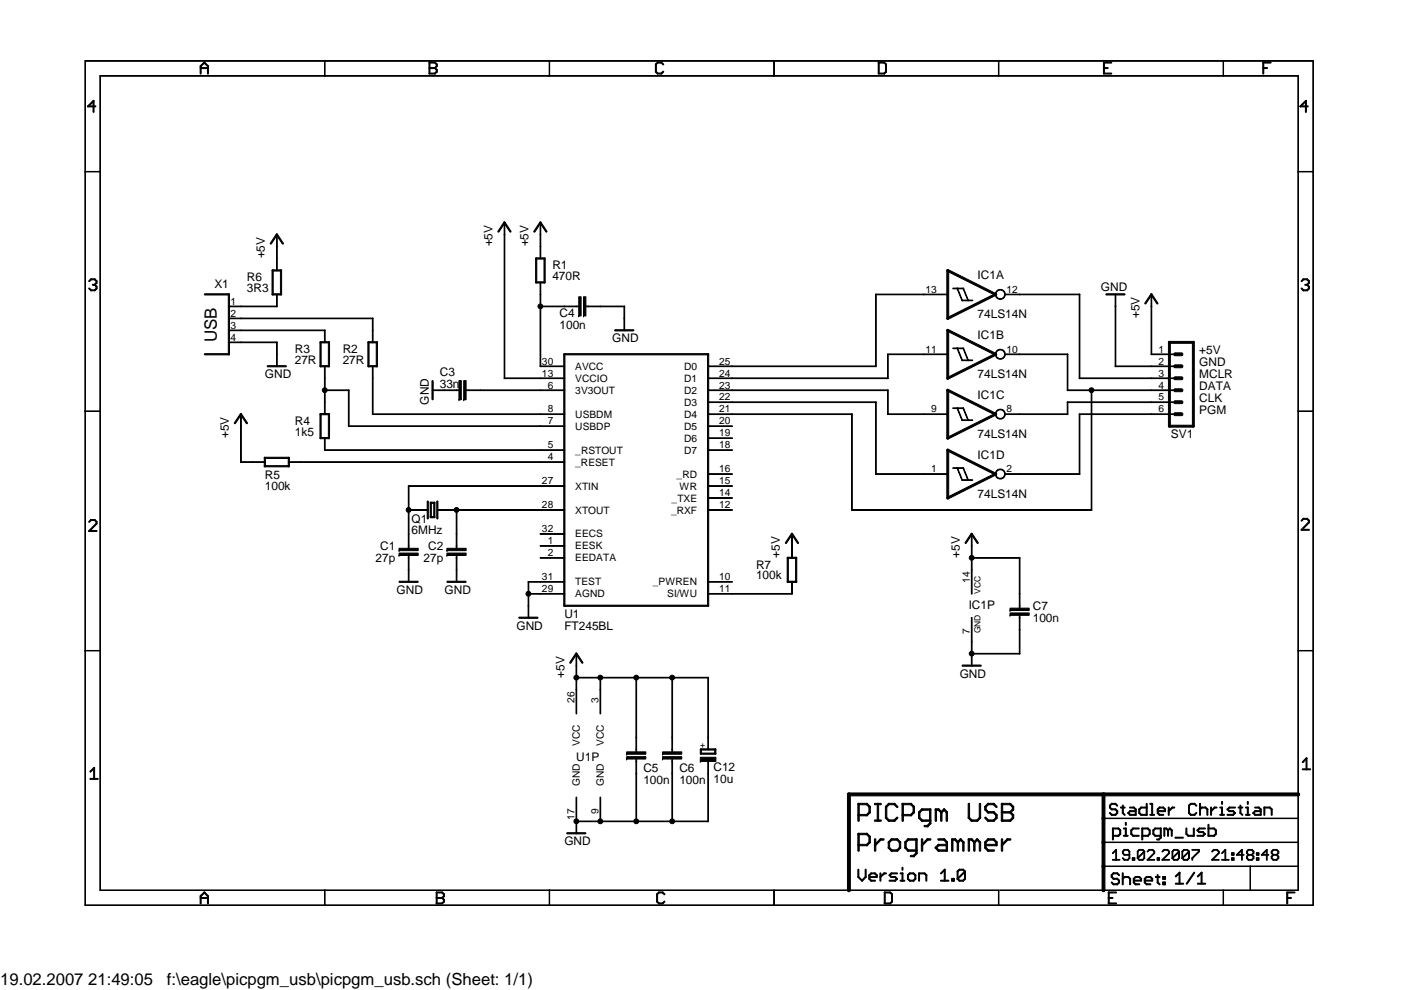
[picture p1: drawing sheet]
<svg xmlns="http://www.w3.org/2000/svg" width="297mm" height="210mm" viewBox="0 0 297 210" stroke-linecap="round" stroke-linejoin="round" font-family="sans-serif">
<defs><g id="words">
<text font-size="3.6" x="46" y="72.6" transform="rotate(-90 46 72.6)">USB</text>
<g font-size="3.5">
<text x="0" y="208.9">19.02.2007 21:49:05</text>
<text x="35.4" y="208.9">f:\eagle\picpgm_usb\picpgm_usb.sch (Sheet: 1/1)</text>
</g>
<g font-size="2.5">
<text x="104.4" y="52.3" transform="rotate(-90 104.4 52.3)">+5V</text>
<text x="112" y="52.3" transform="rotate(-90 112 52.3)">+5V</text>
<text x="52.3" y="59.7">R6</text>
<text x="56.2" y="54.8" transform="rotate(-90 56.2 54.8)">+5V</text>
<text x="117.1" y="59.4">470R</text>
<text x="117.1" y="57.1">R1</text>
<text x="207.3" y="59.3">IC1A</text>
<text x="45.5" y="61.2">X1</text>
<text x="52.3" y="61.9">3R3</text>
<text x="233.4" y="61.7">GND</text>
<text x="118.6" y="69.7">100n</text>
<text x="118.6" y="67.1">C4</text>
<text x="207.3" y="67.5">74LS14N</text>
<text x="207.3" y="72">IC1B</text>
<text x="241.6" y="67.5" transform="rotate(-90 241.6 67.5)">+5V</text>
<text x="62.5" y="77.2">27R</text>
<text x="62.5" y="74.9">R3</text>
<text x="72.7" y="77.2">27R</text>
<text x="72.7" y="74.9">R2</text>
<text x="129.8" y="72.6">GND</text>
<text x="254.3" y="77.7">GND</text>
<text x="254.3" y="75.1">+5V</text>
<text x="56.2" y="80.2">GND</text>
<text x="93.2" y="82.4">33n</text>
<text x="93.2" y="79.8">C3</text>
<text x="207.3" y="80.2">74LS14N</text>
<text x="254.3" y="80.2">MCLR</text>
<text x="254.3" y="82.8">DATA</text>
<text x="90.9" y="85.8" transform="rotate(-90 90.9 85.8)">GND</text>
<text x="207.3" y="84.7">IC1C</text>
<text x="254.3" y="85.3">CLK</text>
<text x="254.3" y="87.8">PGM</text>
<text x="48.5" y="92.9" transform="rotate(-90 48.5 92.9)">+5V</text>
<text x="62.5" y="92.4">1k5</text>
<text x="62.5" y="90.1">R4</text>
<text x="207.3" y="92.9">74LS14N</text>
<text x="248.3" y="92.9">SV1</text>
<text x="56.2" y="101.6">R5</text>
<text x="207.3" y="97.4">IC1D</text>
<text x="56.2" y="103.8">100k</text>
<text x="207.3" y="105.6">74LS14N</text>
<text x="87.3" y="111">Q1</text>
<text x="87.3" y="113.2">6MHz</text>
<text x="79.6" y="119.2">27p</text>
<text x="80.6" y="116.7">C1</text>
<text x="89.8" y="119.2">27p</text>
<text x="90.8" y="116.7">C2</text>
<text x="165.4" y="118.3" transform="rotate(-90 165.4 118.3)">+5V</text>
<text x="203.5" y="118.3" transform="rotate(-90 203.5 118.3)">+5V</text>
<text x="84.1" y="125.9">GND</text>
<text x="94.2" y="125.9">GND</text>
<text x="160.3" y="122.9">100k</text>
<text x="160.3" y="120.6">R7</text>
<text x="119.7" y="131">U1</text>
<text x="205.4" y="129.1">IC1P</text>
<text x="219" y="131.9">100n</text>
<text x="219" y="129.4">C7</text>
<text x="109.5" y="133.6">GND</text>
<text x="119.7" y="133.6">FT245BL</text>
<text x="119.7" y="143.7" transform="rotate(-90 119.7 143.7)">+5V</text>
<text x="203.5" y="143.7">GND</text>
<text x="122.2" y="161.5">U1P</text>
<text x="136.4" y="166.2">100n</text>
<text x="136.4" y="163.7">C5</text>
<text x="144" y="166.2">100n</text>
<text x="144" y="163.7">C6</text>
<text x="151.3" y="163.6">C12</text>
<text x="151.3" y="166.1">10u</text>
<text x="119.7" y="179.3">GND</text>
</g>
<g font-size="2.2">
<text x="48.9" y="64.6">1</text>
<text x="196.2" y="62.1">13</text>
<text x="213.4" y="62.1">12</text>
<text x="48.9" y="67.2">2</text>
<text x="48.9" y="69.7">3</text>
<text x="48.9" y="72.2">4</text>
<text x="114.9" y="77.3">30</text>
<text x="152.5" y="77.3">25</text>
<text x="196.2" y="74.8">11</text>
<text x="213.4" y="74.8">10</text>
<text x="245.7" y="74.8">1</text>
<text x="245.7" y="77.3">2</text>
<text x="114.9" y="79.9">13</text>
<text x="116.1" y="82.4">6</text>
<text x="122" y="78.4">AVCC</text>
<text x="122" y="81">VCCIO</text>
<text x="122" y="83.5">3V3OUT</text>
<text x="145" y="78.4">D0</text>
<text x="145" y="81">D1</text>
<text x="145" y="83.5">D2</text>
<text x="152.5" y="79.9">24</text>
<text x="152.5" y="82.4">23</text>
<text x="245.7" y="79.9">3</text>
<text x="245.7" y="82.4">4</text>
<text x="116.1" y="87.5">8</text>
<text x="122" y="88.6">USBDM</text>
<text x="145" y="86.1">D3</text>
<text x="145" y="88.6">D4</text>
<text x="152.5" y="84.9">22</text>
<text x="152.5" y="87.5">21</text>
<text x="197.4" y="87.5">9</text>
<text x="213.4" y="87.5">8</text>
<text x="245.7" y="84.9">5</text>
<text x="245.7" y="87.5">6</text>
<text x="116.1" y="90">7</text>
<text x="116.1" y="95.1">5</text>
<text x="122" y="91.1">USBDP</text>
<text x="145" y="91.1">D5</text>
<text x="145" y="93.7">D6</text>
<text x="152.5" y="90">20</text>
<text x="152.5" y="92.6">19</text>
<text x="152.5" y="95.1">18</text>
<text x="116.1" y="97.6">4</text>
<text x="122" y="96.2">_RSTOUT</text>
<text x="122" y="98.8">_RESET</text>
<text x="143.5" y="101.3">_RD</text>
<text x="145" y="96.2">D7</text>
<text x="152.5" y="100.2">16</text>
<text x="197.4" y="100.2">1</text>
<text x="213.4" y="100.2">2</text>
<text x="114.9" y="102.7">27</text>
<text x="114.9" y="107.8">28</text>
<text x="122" y="103.8">XTIN</text>
<text x="142.4" y="106.4">_TXE</text>
<text x="144.1" y="103.8">WR</text>
<text x="152.5" y="102.7">15</text>
<text x="152.5" y="105.3">14</text>
<text x="152.5" y="107.8">12</text>
<text x="114.9" y="112.9">32</text>
<text x="122" y="108.9">XTOUT</text>
<text x="142.3" y="108.9">_RXF</text>
<text x="116.1" y="118">2</text>
<text x="116.1" y="115.4">1</text>
<text x="122" y="114">EECS</text>
<text x="122" y="119.1">EEDATA</text>
<text x="122" y="116.5">EESK</text>
<text x="114.9" y="123">31</text>
<text x="114.9" y="125.6">29</text>
<text x="122" y="124.2">TEST</text>
<text x="138.4" y="124.2">_PWREN</text>
<text x="152.5" y="123">10</text>
<text x="152.5" y="125.6">11</text>
<text x="205.7" y="123.6" transform="rotate(-90 205.7 123.6)">14</text>
<text x="122" y="126.7">AGND</text>
<text x="141.5" y="126.7">SI/WU</text>
<text x="205.7" y="134.6" transform="rotate(-90 205.7 134.6)">7</text>
<text x="121.8" y="149" transform="rotate(-90 121.8 149)">26</text>
<text x="126.9" y="149" transform="rotate(-90 126.9 149)">3</text>
<text x="123" y="158.2" transform="rotate(-90 123 158.2)">VCC</text>
<text x="128" y="158.2" transform="rotate(-90 128 158.2)">VCC</text>
<text x="123" y="166.8" transform="rotate(-90 123 166.8)">GND</text>
<text x="128" y="166.8" transform="rotate(-90 128 166.8)">GND</text>
<text x="121.8" y="173.9" transform="rotate(-90 121.8 173.9)">17</text>
<text x="126.9" y="172.7" transform="rotate(-90 126.9 172.7)">9</text>
</g>
<g font-size="1.8">
<text x="207.9" y="125.9" transform="rotate(-90 207.9 125.9)">VCC</text>
<text x="207.9" y="134.3" transform="rotate(-90 207.9 134.3)">GND</text>
<text x="149.5" y="158.6" transform="rotate(-90 149.5 158.6)">+</text>
</g>
</g></defs>
<g fill="#000" stroke="#000" stroke-width=".21">
<path d="M42.4 14h.2v1.7l-.2-.1z" fill-rule="evenodd"/>
<path d="M42.5 13.9l.8-.7h.1l-.8 .9z" fill-rule="evenodd"/>
<path d="M43.2 13.2h.2l.8 .9h-.2z" fill-rule="evenodd"/>
<path d="M44 14h.2l-.1 1.7-.1-.1z" fill-rule="evenodd"/>
<path d="M42.5 14.3h1.6l.1 .2h-1.7z" fill-rule="evenodd"/>
<path d="M18 12.9l50.9 .1z" fill-rule="evenodd"/>
<path d="M21.2 16.1h47.7z" fill-rule="evenodd"/>
<path d="M68.8 12.9l.1 3.3z" fill-rule="evenodd"/>
<path d="M91 13.2h.2l-.1 2.5-.2-.1z" fill-rule="evenodd"/>
<path d="M92.6 13.9l.1 .2-.5 .4-.1-.1z" fill-rule="evenodd"/>
<path d="M91 13.2h1.3v.1l-1.3 .1z" fill-rule="evenodd"/>
<path d="M91 15.5h1.3v.1l-1.3 .1z" fill-rule="evenodd"/>
<path d="M91 14.3h1.3v.2h-1.3z" fill-rule="evenodd"/>
<path d="M92.2 13.2l.5 .4-.1 .2-.5-.5z" fill-rule="evenodd"/>
<path d="M92.6 13.5l.1 .1-.1 .5h-.1z" fill-rule="evenodd"/>
<path d="M92.2 14.3l.5 .5-.1 .1-.5-.4z" fill-rule="evenodd"/>
<path d="M92.6 14.7l.1 .1-.1 .5h-.1z" fill-rule="evenodd"/>
<path d="M92.1 15.5l.5-.4 .1 .1-.4 .5z" fill-rule="evenodd"/>
<path d="M68.8 12.9l47.7 .1z" fill-rule="evenodd"/>
<path d="M68.8 16l47.7 .1z" fill-rule="evenodd"/>
<path d="M116.5 12.9v3.3z" fill-rule="evenodd"/>
<path d="M139 13.6h.2l-.1 1.7h-.1z" fill-rule="evenodd"/>
<path d="M139 13.6l.4-.4h.1l-.4 .6z" fill-rule="evenodd"/>
<path d="M139 15.2l.1-.1 .4 .5-.1 .1z" fill-rule="evenodd"/>
<path d="M139.4 13.2h.9v.1l-.9 .1z" fill-rule="evenodd"/>
<path d="M139.4 15.5h.9v.1l-.9 .1z" fill-rule="evenodd"/>
<path d="M140.2 13.2l.5 .4-.1 .2-.5-.5z" fill-rule="evenodd"/>
<path d="M140.1 15.5l.5-.4 .1 .1-.4 .5z" fill-rule="evenodd"/>
<path d="M116.5 12.9l47.7 .1z" fill-rule="evenodd"/>
<path d="M116.5 16l47.7 .1z" fill-rule="evenodd"/>
<path d="M164.1 12.9v3.3z" fill-rule="evenodd"/>
<path d="M186.3 13.2h.1l-.1 2.5-.1-.1z" fill-rule="evenodd"/>
<path d="M186.3 15.5h1.2l.1 .1-1.3 .1z" fill-rule="evenodd"/>
<path d="M186.3 13.2h1.2l.1 .1-1.3 .1z" fill-rule="evenodd"/>
<path d="M187.4 15.5l.4-.4 .2 .1-.5 .5z" fill-rule="evenodd"/>
<path d="M187.8 13.5l.2 .1-.1 1.7h-.2z" fill-rule="evenodd"/>
<path d="M187.4 13.2h.1l.5 .5-.2 .1z" fill-rule="evenodd"/>
<path d="M164.1 16l47.7 .1z" fill-rule="evenodd"/>
<path d="M164.1 12.9l47.7 .1z" fill-rule="evenodd"/>
<path d="M211.7 12.9l.1 3.3z" fill-rule="evenodd"/>
<path d="M234 13.2h.2l-.1 2.5-.1-.1z" fill-rule="evenodd"/>
<path d="M234 14.3h.9v.2h-.9z" fill-rule="evenodd"/>
<path d="M234 13.2h1.6l.1 .1-1.7 .1z" fill-rule="evenodd"/>
<path d="M234 15.5h1.6l.1 .1-1.7 .1z" fill-rule="evenodd"/>
<path d="M259.3 12.9l.1 3.3z" fill-rule="evenodd"/>
<path d="M267.8 13.2h.1v2.5l-.2-.1z" fill-rule="evenodd"/>
<path d="M267.8 14.3h.9v.2h-.9z" fill-rule="evenodd"/>
<path d="M267.8 13.2h1.6l.1 .1-1.7 .1z" fill-rule="evenodd"/>
<path d="M211.7 16l63.6 .1z" fill-rule="evenodd"/>
<path d="M211.7 12.9l66.8 .1z" fill-rule="evenodd"/>
<path d="M18 12.9l.1 23.6z" fill-rule="evenodd"/>
<path d="M19.7 21.4h.2v2.4h-.2z" fill-rule="evenodd"/>
<path d="M18.6 22.5l1.2-1.2 .1 .1-1.2 1.3z" fill-rule="evenodd"/>
<path d="M18.6 22.5h1.7v.1l-1.7 .1z" fill-rule="evenodd"/>
<path d="M21.2 16.1l.1 20.4z" fill-rule="evenodd"/>
<path d="M18 36.4h3.3z" fill-rule="evenodd"/>
<path d="M275.2 16l.1 20.5z" fill-rule="evenodd"/>
<path d="M276.8 21.3l.2 .1-.1 2.4h-.1z" fill-rule="evenodd"/>
<path d="M276.8 21.3l.2 .1-1.3 1.3-.1-.2z" fill-rule="evenodd"/>
<path d="M275.6 22.5h1.7l.1 .1-1.7 .1z" fill-rule="evenodd"/>
<path d="M278.4 12.9v23.6z" fill-rule="evenodd"/>
<path d="M275.2 36.4h3.3z" fill-rule="evenodd"/>
<path d="M18.8 59.6l.5-.5 .1 .1-.4 .5z" fill-rule="evenodd"/>
<path d="M19.3 59.1h.8l.1 .2-.9 .1z" fill-rule="evenodd"/>
<path d="M20 59.1l.6 .5-.1 .1-.5-.4z" fill-rule="evenodd"/>
<path d="M58.6 49.7l.1-.1 .1 .2-1.4 2-.1-.2z" fill-rule="evenodd"/>
<path d="M58.6 52.3h.2l-.1 2.6z" fill-rule="evenodd"/>
<path d="M58.6 54.8h.2l-.1 2.6z" fill-rule="evenodd"/>
<path d="M58.6 49.7h.2l-.1 2.7z" fill-rule="evenodd"/>
<path d="M57.7 57.3l1.9-.1 .1 .2-1.9 .1z" fill-rule="evenodd"/>
<path d="M58.6 49.7h.2l1.3 1.9-.1 .2z" fill-rule="evenodd"/>
<path d="M106.8 47.1h.2l.1 .1-1.5 2v-.1z" fill-rule="evenodd"/>
<path d="M106.9 47.1l.1 2.7z" fill-rule="evenodd"/>
<path d="M106.9 47.1l1.4 2v.1l-1.5-2z" fill-rule="evenodd"/>
<path d="M114.5 47.1h.1l.1 .1-1.4 2-.1-.1z" fill-rule="evenodd"/>
<path d="M113.6 54.8h.2l-.1 5.2-.1-.1z" fill-rule="evenodd"/>
<path d="M114.5 49.7h.2l-.1 2.7z" fill-rule="evenodd"/>
<path d="M114.5 52.3h.2l-.1 2.6z" fill-rule="evenodd"/>
<path d="M114.6 47.1v2.7z" fill-rule="evenodd"/>
<path d="M115.4 54.7l.2 .1-.1 5.2-.2-.1z" fill-rule="evenodd"/>
<path d="M113.6 54.8l1.9-.1 .1 .2h-2z" fill-rule="evenodd"/>
<path d="M113.6 59.9l1.9-.1 .1 .1-2 .1z" fill-rule="evenodd"/>
<path d="M114.4 47.2l.3-.1 1.3 2-.1 .1z" fill-rule="evenodd"/>
<path d="M276.3 59.1l.2 .2-.6 .4v-.1z" fill-rule="evenodd"/>
<path d="M276.3 59.1h.9v.2l-.9 .1z" fill-rule="evenodd"/>
<path d="M277.1 59.1l.5 .5v.1l-.6-.4z" fill-rule="evenodd"/>
<path d="M18.8 61.2l.2-.1 .4 .5-.1 .1z" fill-rule="evenodd"/>
<path d="M20.4 59.9l.2 .1-.6 .5v-.1z" fill-rule="evenodd"/>
<path d="M19.6 60.4l.5-.1 .1 .2h-.5z" fill-rule="evenodd"/>
<path d="M19.2 61.5h.9l.1 .1-.9 .1z" fill-rule="evenodd"/>
<path d="M20.4 59.6h.2l-.1 .5-.1-.1z" fill-rule="evenodd"/>
<path d="M20 60.4l.1-.1 .5 .5-.2 .1z" fill-rule="evenodd"/>
<path d="M20.4 60.7h.2l-.1 .6-.1-.1z" fill-rule="evenodd"/>
<path d="M20 61.5l.4-.4 .2 .1-.5 .5z" fill-rule="evenodd"/>
<path d="M48.4 62.4h.3l-.1 12.9-.2-.1z" fill-rule="evenodd"/>
<path d="M43.3 75.1l5.3-.1 .1 .2-5.3 .1z" fill-rule="evenodd"/>
<path d="M43.3 62.4l5.3-.1 .1 .2-5.3 .1z" fill-rule="evenodd"/>
<path d="M48.5 65h2.7z" fill-rule="evenodd"/>
<path d="M48.5 67.5l2.7 .1z" fill-rule="evenodd"/>
<path d="M48.5 70l2.7 .1z" fill-rule="evenodd"/>
<path d="M48.5 72.5l2.7 .1-2.7 .1z" fill-rule="evenodd"/>
<path d="M57.7 57.3h.2l-.1 5.3-.1-.1z" fill-rule="evenodd"/>
<path d="M58.6 72.6h.2l-.1 2.6z" fill-rule="evenodd"/>
<path d="M51.1 72.5l7.7 .1-7.7 .1z" fill-rule="evenodd"/>
<path d="M51.1 64.9l7.7 .1-7.7 .1z" fill-rule="evenodd"/>
<path d="M58.6 75.1h.2l-.1 2.7z" fill-rule="evenodd"/>
<path d="M58.6 62.4h.2l-.1 2.7z" fill-rule="evenodd"/>
<path d="M59.5 57.3h.2l-.1 5.3-.1-.1z" fill-rule="evenodd"/>
<path d="M57.7 62.4l1.9-.1 .1 .2-1.9 .1z" fill-rule="evenodd"/>
<path d="M56.7 77.6h3.9l.1 .1-4 .1z" fill-rule="evenodd"/>
<path d="M67.8 72.6h.3l-.1 5.2-.2-.1z" fill-rule="evenodd"/>
<path d="M51 70l17.9 .1z" fill-rule="evenodd"/>
<path d="M68.8 70h.1v2.7z" fill-rule="evenodd"/>
<path d="M69.6 72.6h.3l-.1 5.2-.2-.1z" fill-rule="evenodd"/>
<path d="M67.8 77.6h2l.1 .1-2 .1z" fill-rule="evenodd"/>
<path d="M67.8 72.6l2-.1 .1 .1-2 .1z" fill-rule="evenodd"/>
<path d="M78 72.6h.2v5.2l-.2-.1z" fill-rule="evenodd"/>
<path d="M78.9 67.5h.2v2.6z" fill-rule="evenodd"/>
<path d="M51 67.5l28.1 .1z" fill-rule="evenodd"/>
<path d="M78.9 70h.2v2.7z" fill-rule="evenodd"/>
<path d="M79.8 72.6h.2l-.1 5.2-.1-.1z" fill-rule="evenodd"/>
<path d="M78.1 77.6h1.8l.1 .1-1.9 .1z" fill-rule="evenodd"/>
<path d="M78 72.6l1.9-.1 .1 .1-1.9 .1z" fill-rule="evenodd"/>
<path d="M114.5 65h.2l-.1 12.8z" fill-rule="evenodd"/>
<path d="M114.5 62.4h.2l-.1 2.7z" fill-rule="evenodd"/>
<path d="M114.6 59.8v2.7z" fill-rule="evenodd"/>
<path d="M114.5 65h5.2z" fill-rule="evenodd"/>
<path d="M114.5 77.7h5.2z" fill-rule="evenodd"/>
<path d="M119.6 65h2.7z" fill-rule="evenodd"/>
<path d="M122.7 62.9v4.1h.5v-4.1z" fill-rule="evenodd"/>
<path d="M122.1 65h.7z" fill-rule="evenodd"/>
<path d="M123.7 62.9v4.1h.5v-4.1z" fill-rule="evenodd"/>
<path d="M124.2 65h.6z" fill-rule="evenodd"/>
<path d="M124.7 65h2.7z" fill-rule="evenodd"/>
<path d="M132.3 65h.1v2.6z" fill-rule="evenodd"/>
<path d="M127.3 64.9l5.1 .1-5.1 .1z" fill-rule="evenodd"/>
<path d="M132.3 67.5h.1v2.6z" fill-rule="evenodd"/>
<path d="M130.3 70l4-.1 .1 .2-4 .1z" fill-rule="evenodd"/>
<path d="M119.6 75h30.6l.1 .2-30.7 .1z" fill-rule="evenodd"/>
<path d="M150.1 77.7h5.2z" fill-rule="evenodd"/>
<path d="M155.1 77.7h30.7z" fill-rule="evenodd"/>
<path d="M185.6 62.4h.2l-.1 15.4z" fill-rule="evenodd"/>
<path d="M185.6 62.4l10.3 .1z" fill-rule="evenodd"/>
<path d="M188.2 75.1l7.7 .1h-7.7z" fill-rule="evenodd"/>
<path d="M195.8 62.4l5.2 .1z" fill-rule="evenodd"/>
<path d="M195.8 75.1l5.2 .1z" fill-rule="evenodd"/>
<path d="M200.9 57.2l.2 .1v10.3l-.1 .1-.3-.1v-10.3z" fill-rule="evenodd"/>
<path d="M202 61.2h1z" fill-rule="evenodd"/>
<path d="M202 73.9h1z" fill-rule="evenodd"/>
<path d="M202.9 61.2h.1l1 2.6z" fill-rule="evenodd"/>
<path d="M202.9 73.9h.1l1 2.6z" fill-rule="evenodd"/>
<path d="M202.9 61.2h1.4z" fill-rule="evenodd"/>
<path d="M202.9 73.9h1.4z" fill-rule="evenodd"/>
<path d="M204.2 61.2h.1l1 2.6z" fill-rule="evenodd"/>
<path d="M203.9 63.7l1.4 .1z" fill-rule="evenodd"/>
<path d="M204.2 73.9h.1l1 2.6z" fill-rule="evenodd"/>
<path d="M203.9 76.4l1.4 .1z" fill-rule="evenodd"/>
<path d="M205.2 63.7l1 .1z" fill-rule="evenodd"/>
<path d="M205.2 76.4l1 .1z" fill-rule="evenodd"/>
<path d="M211.5 61.6a1.07 1.07 0 0 1 1.6 .4 1.07 1.07 0 0 1-.8 1.5 1.07 1.07 0 0 1-1.3-1.1h.2a.92 .92 0 0 1 1.2-.8 .92 .92 0 0 1 .4 1.5 .92 .92 0 0 1-1.5-.2l-.1-.5h-.2l.2-.5z" fill-rule="evenodd"/>
<path d="M211.5 74.3a1.07 1.07 0 0 1 1.6 .4 1.07 1.07 0 0 1-.8 1.5 1.07 1.07 0 0 1-1.3-1.1h.2a.92 .92 0 0 1 1.2-.8 .92 .92 0 0 1 .4 1.5 .92 .92 0 0 1-1.5-.2l-.1-.5h-.2l.1-.5z" fill-rule="evenodd"/>
<path d="M200.9 57.2l10.3 5.1 .1 .2-.3 .2-10.2-5.2-.1-.2z" fill-rule="evenodd"/>
<path d="M200.8 67.4l10.2-5.1 .3 .1-.1 .2-10.2 5.1-.3-.1z" fill-rule="evenodd"/>
<path d="M200.9 69.9l10.3 5.1 .1 .2-.3 .2-10.2-5.2-.1-.2z" fill-rule="evenodd"/>
<path d="M200.8 80.1l10.2-5.1 .3 .1-.1 .2-10.2 5.1-.3-.1z" fill-rule="evenodd"/>
<path d="M213 62.4l3.3 .1z" fill-rule="evenodd"/>
<path d="M213 75.1l3.3 .1z" fill-rule="evenodd"/>
<path d="M216.1 75.1l10.3 .1z" fill-rule="evenodd"/>
<path d="M216.1 62.4l12.9 .1z" fill-rule="evenodd"/>
<path d="M236.4 65h.2l-.1 12.8z" fill-rule="evenodd"/>
<path d="M236.4 62.4h.2l-.1 2.7z" fill-rule="evenodd"/>
<path d="M234.5 62.4l3.9-.1 .1 .2-4 .1z" fill-rule="evenodd"/>
<path d="M244 62.4l.2-.1v.2l-1.4 2-.1-.2z" fill-rule="evenodd"/>
<path d="M236.4 77.7h7.8z" fill-rule="evenodd"/>
<path d="M244 65h.2v10.2z" fill-rule="evenodd"/>
<path d="M244 62.4h.2v2.7z" fill-rule="evenodd"/>
<path d="M244.1 62.3l1.4 2-.1 .2-1.4-2z" fill-rule="evenodd"/>
<path d="M244 75.1l5.3 .1z" fill-rule="evenodd"/>
<path d="M244 77.7h5.3z" fill-rule="evenodd"/>
<path d="M249.1 77.4h1.5l.2 .4-.2 .2h-1.5l-.2-.2z" fill-rule="evenodd"/>
<path d="M249.1 74.8h1.5l.2 .5-.2 .2h-1.5l-.2-.2z" fill-rule="evenodd"/>
<path d="M247.7 72.5l.2-.1h5.2l.1 .3-.1 .1h-5.2z" fill-rule="evenodd"/>
<path d="M275.9 61.2l.1-.1 .5 .5-.2 .1z" fill-rule="evenodd"/>
<path d="M277.4 59.9l.2 .1-.5 .5-.1-.1z" fill-rule="evenodd"/>
<path d="M276.7 60.3h.5v.2h-.5z" fill-rule="evenodd"/>
<path d="M276.3 61.5h.9v.1l-.9 .1z" fill-rule="evenodd"/>
<path d="M277.4 59.6h.2v.5l-.2-.1z" fill-rule="evenodd"/>
<path d="M277 60.4l.2-.1 .4 .5-.1 .1z" fill-rule="evenodd"/>
<path d="M277.4 60.7h.2v.6l-.2-.1z" fill-rule="evenodd"/>
<path d="M277 61.5l.5-.4 .1 .1-.4 .5z" fill-rule="evenodd"/>
<path d="M18 36.4l.1 50.9z" fill-rule="evenodd"/>
<path d="M21.2 36.4l.1 50.9z" fill-rule="evenodd"/>
<path d="M18 87.2h3.3z" fill-rule="evenodd"/>
<path d="M51 87.8l.1-.1 .1 .2-1.4 2-.1-.2z" fill-rule="evenodd"/>
<path d="M51.1 90.3v7.8z" fill-rule="evenodd"/>
<path d="M51 87.8h.2l-.1 2.7z" fill-rule="evenodd"/>
<path d="M51 87.7l1.5 2-.1 .2-1.5-2z" fill-rule="evenodd"/>
<path d="M51.1 97.9l2.6 .1-2.6 .1z" fill-rule="evenodd"/>
<path d="M53.5 98h2.7z" fill-rule="evenodd"/>
<path d="M56 97.1h.3l-.1 1.9-.2-.1z" fill-rule="evenodd"/>
<path d="M56 97.1l5.3-.1 .1 .2h-5.3z" fill-rule="evenodd"/>
<path d="M56.1 98.8h5.2l.1 .1-5.3 .1z" fill-rule="evenodd"/>
<path d="M61.1 97.1h.3l-.1 1.9-.2-.1z" fill-rule="evenodd"/>
<path d="M61.2 98h2.7z" fill-rule="evenodd"/>
<path d="M67.8 87.8h.3l-.1 5.2h-.2z" fill-rule="evenodd"/>
<path d="M68.8 82.7h.1v2.7z" fill-rule="evenodd"/>
<path d="M68.8 80.2h.1v2.6z" fill-rule="evenodd"/>
<path d="M68.8 77.7h.1v2.6z" fill-rule="evenodd"/>
<path d="M68.8 85.2l.1 2.7z" fill-rule="evenodd"/>
<path d="M68.8 92.9h.1v2.6z" fill-rule="evenodd"/>
<path d="M69.6 87.8h.3l-.1 5.2h-.2z" fill-rule="evenodd"/>
<path d="M67.8 87.8l2-.1 .1 .2-2 .1z" fill-rule="evenodd"/>
<path d="M67.8 92.9l2-.1 .1 .2h-2z" fill-rule="evenodd"/>
<path d="M73.9 82.7h.1v7.8z" fill-rule="evenodd"/>
<path d="M68.8 82.7l5.2 .1z" fill-rule="evenodd"/>
<path d="M78.9 80.2h.2v7.7z" fill-rule="evenodd"/>
<path d="M78.9 77.7h.2v2.6z" fill-rule="evenodd"/>
<path d="M91.6 80.8h.2v4l-.2-.1z" fill-rule="evenodd"/>
<path d="M91.6 82.7l2.7 .1z" fill-rule="evenodd"/>
<path d="M94.2 82.7l2.7 .1h-2.7z" fill-rule="evenodd"/>
<path d="M97.3 80.7v4.1h.5v-4.1z" fill-rule="evenodd"/>
<path d="M96.7 82.7l.7 .1z" fill-rule="evenodd"/>
<path d="M98.3 80.7v4.1h.5v-4.1z" fill-rule="evenodd"/>
<path d="M98.8 82.7l.6 .1z" fill-rule="evenodd"/>
<path d="M99.3 82.7l2.7 .1z" fill-rule="evenodd"/>
<path d="M106.9 49.7h.1v30.6z" fill-rule="evenodd"/>
<path d="M101.8 82.7l12.9 .1z" fill-rule="evenodd"/>
<path d="M106.9 80.2l7.8 .1z" fill-rule="evenodd"/>
<path d="M73.9 90.3l40.8 .1-40.8 .1z" fill-rule="evenodd"/>
<path d="M78.9 87.8l35.8 .1z" fill-rule="evenodd"/>
<path d="M68.8 95.4l45.9 .1z" fill-rule="evenodd"/>
<path d="M63.7 98h51z" fill-rule="evenodd"/>
<path d="M114.5 80.2l5.2 .1z" fill-rule="evenodd"/>
<path d="M114.5 82.7l5.2 .1z" fill-rule="evenodd"/>
<path d="M114.5 87.8l5.2 .1z" fill-rule="evenodd"/>
<path d="M114.6 90.3l5.1 .1-5.1 .1z" fill-rule="evenodd"/>
<path d="M114.5 95.4l5.2 .1z" fill-rule="evenodd"/>
<path d="M114.5 98h5.2z" fill-rule="evenodd"/>
<path d="M150.1 80.2l5.2 .1z" fill-rule="evenodd"/>
<path d="M150.1 82.7l5.2 .1z" fill-rule="evenodd"/>
<path d="M150.1 85.2l5.2 .1-5.2 .1z" fill-rule="evenodd"/>
<path d="M150.1 87.8l5.2 .1z" fill-rule="evenodd"/>
<path d="M150.1 90.3l5.2 .1-5.2 .1z" fill-rule="evenodd"/>
<path d="M150.1 92.9l5.2 .1z" fill-rule="evenodd"/>
<path d="M150.1 95.4l5.2 .1z" fill-rule="evenodd"/>
<path d="M155.1 87.8l25.6 .1z" fill-rule="evenodd"/>
<path d="M155.1 85.3h30.7z" fill-rule="evenodd"/>
<path d="M155.1 80.2l33.2 .1z" fill-rule="evenodd"/>
<path d="M188.2 75.1l.1 5.2z" fill-rule="evenodd"/>
<path d="M155.1 82.7l33.2 .1z" fill-rule="evenodd"/>
<path d="M188.2 82.7l.1 5.2z" fill-rule="evenodd"/>
<path d="M188.2 87.8l7.7 .1h-7.7z" fill-rule="evenodd"/>
<path d="M195.8 87.8l5.2 .1z" fill-rule="evenodd"/>
<path d="M200.9 69.9l.2 .1v10.3l-.1 .1-.3-.1v-10.3z" fill-rule="evenodd"/>
<path d="M200.9 82.6l.2 .1v10.3l-.1 .1-.3-.1v-10.3z" fill-rule="evenodd"/>
<path d="M202 86.6h1z" fill-rule="evenodd"/>
<path d="M202 99.3h1z" fill-rule="evenodd"/>
<path d="M202.9 86.6h.1l1 2.6z" fill-rule="evenodd"/>
<path d="M202.9 86.6h1.4z" fill-rule="evenodd"/>
<path d="M202.9 99.3h1.4z" fill-rule="evenodd"/>
<path d="M204.2 86.6h.1l1 2.6z" fill-rule="evenodd"/>
<path d="M203.9 89.1l1.4 .1z" fill-rule="evenodd"/>
<path d="M205.2 89.1l1 .1z" fill-rule="evenodd"/>
<path d="M211.4 87a1.07 1.07 0 0 1 1.7 .4 1.07 1.07 0 0 1-.8 1.5 1.07 1.07 0 0 1-1.3-1.1h.2a.92 .92 0 0 1 1.2-.8 .92 .92 0 0 1 .4 1.5 .92 .92 0 0 1-1.5-.2l-.1-.5h-.2l.1-.5z" fill-rule="evenodd"/>
<path d="M200.9 82.6l10.3 5.1 .1 .2-.3 .2-10.2-5.2-.1-.2z" fill-rule="evenodd"/>
<path d="M200.7 92.9l10.3-5.2 .3 .1-.1 .2-10.2 5.1z" fill-rule="evenodd"/>
<path d="M213 87.8l3.3 .1z" fill-rule="evenodd"/>
<path d="M226.3 75.1l.1 7.7z" fill-rule="evenodd"/>
<path d="M216.1 87.8l10.3 .1z" fill-rule="evenodd"/>
<path d="M226.3 85.2l.1 2.7z" fill-rule="evenodd"/>
<path d="M228.8 62.4h.2l-.1 17.9z" fill-rule="evenodd"/>
<path d="M226.3 82.7l5.2 .1h-5.2z" fill-rule="evenodd"/>
<path d="M228.8 80.2l15.4 .1z" fill-rule="evenodd"/>
<path d="M231.3 82.7l12.9 .1z" fill-rule="evenodd"/>
<path d="M226.3 85.2l17.9 .1-17.9 .1z" fill-rule="evenodd"/>
<path d="M228.8 87.8l15.4 .1z" fill-rule="evenodd"/>
<path d="M247.7 72.5l.2-.1 .2 .1v18l-.1 .1-.3-.1z" fill-rule="evenodd"/>
<path d="M244 80.2l5.3 .1z" fill-rule="evenodd"/>
<path d="M244 82.7l5.3 .1z" fill-rule="evenodd"/>
<path d="M244.1 85.2l5.2 .1-5.2 .1z" fill-rule="evenodd"/>
<path d="M244 87.8l5.3 .1z" fill-rule="evenodd"/>
<path d="M249.1 79.9h1.5l.2 .5-.2 .1h-1.5l-.2-.1z" fill-rule="evenodd"/>
<path d="M249.1 85h1.5l.2 .4-.2 .2h-1.5l-.2-.2z" fill-rule="evenodd"/>
<path d="M249.1 82.5h1.5l.2 .4-.2 .2h-1.5l-.2-.2z" fill-rule="evenodd"/>
<path d="M249.1 87.5h1.5l.2 .5-.2 .2h-1.5l-.2-.2z" fill-rule="evenodd"/>
<path d="M252.9 72.4l.3 .1v18l-.1 .1-.3-.1v-18z" fill-rule="evenodd"/>
<path d="M247.7 90.3l.2-.1h5.2l.1 .3-.1 .1h-5.2z" fill-rule="evenodd"/>
<path d="M275.2 36.4l.1 50.9z" fill-rule="evenodd"/>
<path d="M278.4 36.4v50.9z" fill-rule="evenodd"/>
<path d="M275.2 87.2h3.3z" fill-rule="evenodd"/>
<path d="M20.4 111l.2 .1-1.7 1.6-.1-.1z" fill-rule="evenodd"/>
<path d="M19.3 110.2l.1 .1-.5 .5-.1-.2z" fill-rule="evenodd"/>
<path d="M19.3 110.2h.8l.1 .1-.9 .1z" fill-rule="evenodd"/>
<path d="M18.9 112.5h1.6l.1 .2h-1.7z" fill-rule="evenodd"/>
<path d="M20.4 110.6h.2l-.1 .6-.1-.1z" fill-rule="evenodd"/>
<path d="M20 110.2l.6 .4-.1 .2-.5-.5z" fill-rule="evenodd"/>
<path d="M84.6 116.3v.5h4.1v-.5z" fill-rule="evenodd"/>
<path d="M84.6 117.3v.5h4.1v-.5z" fill-rule="evenodd"/>
<path d="M86.6 108.1h.1v5.2z" fill-rule="evenodd"/>
<path d="M86.6 103l.1 5.2z" fill-rule="evenodd"/>
<path d="M86.6 113.2h.1v2.7z" fill-rule="evenodd"/>
<path d="M86.6 117.8h.1v.6z" fill-rule="evenodd"/>
<path d="M86.6 115.7l.1 .7z" fill-rule="evenodd"/>
<path d="M86.6 108.1l2.7 .1z" fill-rule="evenodd"/>
<path d="M89.1 108.1l1.7 .1z" fill-rule="evenodd"/>
<path d="M90.6 106.3h.2l-.1 3.8-.1-.1z" fill-rule="evenodd"/>
<path d="M91.2 106.6h.3l-.1 3.2-.2-.1z" fill-rule="evenodd"/>
<path d="M92.1 106.5l.1 .1-.1 3.2-.1-.1z" fill-rule="evenodd"/>
<path d="M91.2 106.6l.9-.1 .1 .2-.9 .1z" fill-rule="evenodd"/>
<path d="M91.2 109.6h.9l.1 .1-.9 .1z" fill-rule="evenodd"/>
<path d="M92.6 106.3h.3l-.1 3.8-.2-.1z" fill-rule="evenodd"/>
<path d="M92.7 108.1l1.6 .1z" fill-rule="evenodd"/>
<path d="M94.8 116.3v.5h4v-.5z" fill-rule="evenodd"/>
<path d="M94.8 117.3v.5h4v-.5z" fill-rule="evenodd"/>
<path d="M96.7 108.1h.2l-.1 5.2z" fill-rule="evenodd"/>
<path d="M94.2 108.1l2.7 .1h-2.7z" fill-rule="evenodd"/>
<path d="M96.7 113.2h.2l-.1 2.7z" fill-rule="evenodd"/>
<path d="M96.7 117.8h.2l-.1 .6z" fill-rule="evenodd"/>
<path d="M96.8 115.7v.7z" fill-rule="evenodd"/>
<path d="M86.6 103l28.1 .1-28.1 .1z" fill-rule="evenodd"/>
<path d="M96.7 108.1l18 .1z" fill-rule="evenodd"/>
<path d="M114.6 103l5.1 .1-5.1 .1z" fill-rule="evenodd"/>
<path d="M114.5 108.1l5.2 .1z" fill-rule="evenodd"/>
<path d="M114.5 113.2l5.2 .1z" fill-rule="evenodd"/>
<path d="M114.5 118.3l5.2 .1z" fill-rule="evenodd"/>
<path d="M114.6 115.7l5.1 .1-5.1 .1z" fill-rule="evenodd"/>
<path d="M150.1 100.5l5.2 .1z" fill-rule="evenodd"/>
<path d="M150.1 103l5.2 .1-5.2 .1z" fill-rule="evenodd"/>
<path d="M150.1 105.6l5.2 .1z" fill-rule="evenodd"/>
<path d="M150.1 108.1l5.2 .1z" fill-rule="evenodd"/>
<path d="M167.8 113.2l.2-.1v.2l-1.4 2-.1-.2z" fill-rule="evenodd"/>
<path d="M167.8 115.8h.2v2.6z" fill-rule="evenodd"/>
<path d="M167.8 113.2h.2v2.7z" fill-rule="evenodd"/>
<path d="M166.9 118.3l1.9-.1 .1 .2h-1.9z" fill-rule="evenodd"/>
<path d="M167.8 113.2h.2l1.3 1.9-.1 .2z" fill-rule="evenodd"/>
<path d="M180.5 87.8h.2v20.4z" fill-rule="evenodd"/>
<path d="M185.7 85.2v15.4z" fill-rule="evenodd"/>
<path d="M185.6 100.5l10.3 .1z" fill-rule="evenodd"/>
<path d="M195.8 100.5l5.2 .1z" fill-rule="evenodd"/>
<path d="M200.9 95.3l.2 .1v10.3l-.1 .1-.3-.1v-10.3z" fill-rule="evenodd"/>
<path d="M202.9 99.3h.1l1 2.6z" fill-rule="evenodd"/>
<path d="M205.9 113.2l.2-.1v.2l-1.4 2-.1-.2z" fill-rule="evenodd"/>
<path d="M204.2 99.3h.1l1 2.6z" fill-rule="evenodd"/>
<path d="M203.9 101.8l1.4 .1z" fill-rule="evenodd"/>
<path d="M206 115.7l.1 2.7z" fill-rule="evenodd"/>
<path d="M205.9 113.2h.2v2.7z" fill-rule="evenodd"/>
<path d="M205.2 101.8l1 .1z" fill-rule="evenodd"/>
<path d="M205.9 113.2h.2l1.3 1.9-.1 .2z" fill-rule="evenodd"/>
<path d="M211.4 99.7a1.07 1.07 0 0 1 1.7 .4 1.07 1.07 0 0 1-.8 1.5 1.07 1.07 0 0 1-1.3-1.1h.2a.92 .92 0 0 1 1.2-.8 .92 .92 0 0 1 .4 1.5 .92 .92 0 0 1-1.5-.2l-.1-.5h-.2l.1-.5z" fill-rule="evenodd"/>
<path d="M200.9 95.3l10.3 5.1 .1 .2-.3 .2-10.2-5.2-.1-.2z" fill-rule="evenodd"/>
<path d="M200.7 105.6l10.3-5.2 .3 .1-.1 .2-10.2 5.1z" fill-rule="evenodd"/>
<path d="M205.9 118.3l10.4 .1z" fill-rule="evenodd"/>
<path d="M213 100.5l3.3 .1z" fill-rule="evenodd"/>
<path d="M216.1 100.5l12.9 .1z" fill-rule="evenodd"/>
<path d="M228.8 87.8h.2l-.1 12.8z" fill-rule="evenodd"/>
<path d="M231.3 82.7h.2v25.5z" fill-rule="evenodd"/>
<path d="M180.5 108.1l51 .1z" fill-rule="evenodd"/>
<path d="M277.4 110.7l.2 .1-1.7 1.7v-.2z" fill-rule="evenodd"/>
<path d="M276.3 109.9l.2 .2-.6 .4v-.1z" fill-rule="evenodd"/>
<path d="M276.3 109.9h.9v.2l-.9 .1z" fill-rule="evenodd"/>
<path d="M275.9 112.3h1.7v.1l-1.7 .1z" fill-rule="evenodd"/>
<path d="M277.4 110.4h.2v.5l-.2-.1z" fill-rule="evenodd"/>
<path d="M277 110l.2-.1 .4 .6h-.1z" fill-rule="evenodd"/>
<path d="M18 87.2l.1 50.9z" fill-rule="evenodd"/>
<path d="M21.2 87.2l.1 50.9z" fill-rule="evenodd"/>
<path d="M18 138h3.3z" fill-rule="evenodd"/>
<path d="M86.6 118.3h.1v2.6z" fill-rule="evenodd"/>
<path d="M86.6 120.8h.1v2.7z" fill-rule="evenodd"/>
<path d="M84.6 123.4l4-.1 .1 .1-4 .1z" fill-rule="evenodd"/>
<path d="M96.7 118.3h.2l-.1 2.6z" fill-rule="evenodd"/>
<path d="M96.7 120.8h.2l-.1 2.7z" fill-rule="evenodd"/>
<path d="M94.8 123.4l3.9-.1 .1 .1-4 .1z" fill-rule="evenodd"/>
<path d="M112 123.4h.1v2.6z" fill-rule="evenodd"/>
<path d="M112 125.9l.1 2.7z" fill-rule="evenodd"/>
<path d="M112 128.4l.1 2.7z" fill-rule="evenodd"/>
<path d="M110.1 130.9h3.9l.1 .2h-4z" fill-rule="evenodd"/>
<path d="M112 123.4h2.7z" fill-rule="evenodd"/>
<path d="M112 125.9l2.7 .1h-2.7z" fill-rule="evenodd"/>
<path d="M114.5 123.4h5.2z" fill-rule="evenodd"/>
<path d="M114.5 125.9l5.2 .1z" fill-rule="evenodd"/>
<path d="M119.6 75l.2 .1-.1 53.5-.2-.1z" fill-rule="evenodd"/>
<path d="M150.1 75l.2 .1-.1 53.5-.2-.1z" fill-rule="evenodd"/>
<path d="M119.5 128.4h30.7l.1 .1-30.7 .1z" fill-rule="evenodd"/>
<path d="M150.1 123.4h5.2z" fill-rule="evenodd"/>
<path d="M150.1 125.9l5.2 .1z" fill-rule="evenodd"/>
<path d="M166.9 118.3h.2v5.2l-.2-.1z" fill-rule="evenodd"/>
<path d="M155.1 125.9l12.9 .1z" fill-rule="evenodd"/>
<path d="M167.8 123.4h.2v2.6z" fill-rule="evenodd"/>
<path d="M168.7 118.3h.2l-.1 5.2-.1-.1z" fill-rule="evenodd"/>
<path d="M166.9 123.4l1.9-.1 .1 .1-1.9 .1z" fill-rule="evenodd"/>
<path d="M205.9 136.1h.2v2.6z" fill-rule="evenodd"/>
<path d="M205.9 118.3h.2v2.6z" fill-rule="evenodd"/>
<path d="M205.9 131h.2v5.2z" fill-rule="evenodd"/>
<path d="M205.9 120.8h.2v5.2z" fill-rule="evenodd"/>
<path d="M214.1 130v.5h4.1v-.5z" fill-rule="evenodd"/>
<path d="M214.1 129v.5h4.1v-.5z" fill-rule="evenodd"/>
<path d="M205.9 138.6l10.4 .1z" fill-rule="evenodd"/>
<path d="M216.1 133.5h.2l-.1 5.2z" fill-rule="evenodd"/>
<path d="M216.1 118.3h.2l-.1 7.7z" fill-rule="evenodd"/>
<path d="M216.1 125.9h.2l-.1 2.7z" fill-rule="evenodd"/>
<path d="M216.1 131h.2l-.1 2.6z" fill-rule="evenodd"/>
<path d="M216.2 128.4v.7z" fill-rule="evenodd"/>
<path d="M216.1 130.5h.2l-.1 .6z" fill-rule="evenodd"/>
<path d="M275.2 87.2l.1 50.9z" fill-rule="evenodd"/>
<path d="M278.4 87.2v50.9z" fill-rule="evenodd"/>
<path d="M275.2 138h3.3z" fill-rule="evenodd"/>
<path d="M122.1 138.6l.1-.1 .1 .2-1.4 2-.1-.2z" fill-rule="evenodd"/>
<path d="M122.1 143.7h.2l-.1 2.6z" fill-rule="evenodd"/>
<path d="M122.2 141.1v2.7z" fill-rule="evenodd"/>
<path d="M122.1 146.2h.2l-.1 5.2z" fill-rule="evenodd"/>
<path d="M122.1 138.6h.2l-.1 2.7z" fill-rule="evenodd"/>
<path d="M122.1 138.6h.2l1.3 1.9-.1 .2z" fill-rule="evenodd"/>
<path d="M122.1 143.7l5.3 .1z" fill-rule="evenodd"/>
<path d="M127.2 143.7h.2l-.1 2.6z" fill-rule="evenodd"/>
<path d="M127.2 146.2h.2l-.1 5.2z" fill-rule="evenodd"/>
<path d="M132.9 159.5v.5h4v-.5z" fill-rule="evenodd"/>
<path d="M127.2 143.7l7.8 .1z" fill-rule="evenodd"/>
<path d="M134.8 143.7h.2l-.1 12.8z" fill-rule="evenodd"/>
<path d="M134.9 156.4v2.6z" fill-rule="evenodd"/>
<path d="M134.8 158.9h.2l-.1 .7z" fill-rule="evenodd"/>
<path d="M140.5 159.5v.5h4v-.5z" fill-rule="evenodd"/>
<path d="M134.8 143.7l7.8 .1z" fill-rule="evenodd"/>
<path d="M142.4 143.7h.2v12.8z" fill-rule="evenodd"/>
<path d="M142.4 156.4h.2v2.6z" fill-rule="evenodd"/>
<path d="M142.4 158.9h.2v.7z" fill-rule="evenodd"/>
<path d="M148.5 158.9h.2v1.1l-.2-.1z" fill-rule="evenodd"/>
<path d="M142.4 143.7l7.8 .1z" fill-rule="evenodd"/>
<path d="M150.1 143.7h.1v12.8z" fill-rule="evenodd"/>
<path d="M150.1 156.4h.1v2.6z" fill-rule="evenodd"/>
<path d="M148.5 159.8l3.2-.1 .1 .2-3.2 .1z" fill-rule="evenodd"/>
<path d="M151.6 158.8l.2 .1-.1 1.1-.2-.1z" fill-rule="evenodd"/>
<path d="M148.5 158.9l3.2-.1 .1 .2-3.2 .1z" fill-rule="evenodd"/>
<path d="M205.9 138.6h.2v2.7z" fill-rule="evenodd"/>
<path d="M204.1 141.1h3.9v.1l-3.9 .1z" fill-rule="evenodd"/>
<path d="M19.1 163.6l.8-.8h.2l-.9 1z" fill-rule="evenodd"/>
<path d="M19.9 162.8h.2l-.1 2.5-.1-.1z" fill-rule="evenodd"/>
<path d="M19.1 165.2l1.7-.1v.1l-1.7 .1z" fill-rule="evenodd"/>
<path d="M122.1 169.1h.2l-.1 5.2z" fill-rule="evenodd"/>
<path d="M122.1 174.2h.2l-.1 2.6z" fill-rule="evenodd"/>
<path d="M120.2 176.7l3.9-.1 .1 .2-4 .1z" fill-rule="evenodd"/>
<path d="M122.1 174.2h5.3z" fill-rule="evenodd"/>
<path d="M127.2 169.1h.2l-.1 5.2z" fill-rule="evenodd"/>
<path d="M132.9 160.5v.5h4v-.5z" fill-rule="evenodd"/>
<path d="M127.2 174.2h7.8z" fill-rule="evenodd"/>
<path d="M134.8 164h.2l-.1 10.3z" fill-rule="evenodd"/>
<path d="M134.9 161.4v2.7z" fill-rule="evenodd"/>
<path d="M134.9 160.9v.7z" fill-rule="evenodd"/>
<path d="M140.5 160.5v.5h4v-.5z" fill-rule="evenodd"/>
<path d="M134.8 174.2h7.8z" fill-rule="evenodd"/>
<path d="M142.4 164h.2v10.3z" fill-rule="evenodd"/>
<path d="M142.4 161.5h.2v2.6z" fill-rule="evenodd"/>
<path d="M142.4 161h.2v.6z" fill-rule="evenodd"/>
<path d="M148.5 160.6v.9h3.3v-.9z" fill-rule="evenodd"/>
<path d="M142.4 174.2h7.8z" fill-rule="evenodd"/>
<path d="M150.1 164h.1v10.3z" fill-rule="evenodd"/>
<path d="M150.1 161.5h.1v2.6z" fill-rule="evenodd"/>
<path d="M181.9 170.5h.3l-.1 3.7-.2-.1z" fill-rule="evenodd"/>
<path d="M181.9 170.5l2-.1v.2l-1.9 .1z" fill-rule="evenodd"/>
<path d="M181.9 172.8l2-.1v.3h-1.9z" fill-rule="evenodd"/>
<path d="M182 176.7h1.9v.3h-1.9z" fill-rule="evenodd"/>
<path d="M181.9 179.2l2-.1v.2l-1.9 .1z" fill-rule="evenodd"/>
<path d="M183.6 170.5l.3-.1 .6 .8-.2 .1z" fill-rule="evenodd"/>
<path d="M184.2 171.1h.3l-.1 1.3h-.2z" fill-rule="evenodd"/>
<path d="M183.6 172.8l.7-.7 .2 .1-.6 .8z" fill-rule="evenodd"/>
<path d="M183.6 176.8l.3-.1 .6 .8-.2 .1z" fill-rule="evenodd"/>
<path d="M184.2 177.4h.3l-.1 1.4-.2-.1z" fill-rule="evenodd"/>
<path d="M183.6 179.2l.7-.7 .2 .1-.6 .8z" fill-rule="evenodd"/>
<path d="M186.6 177.9l.3 .2-1.4 1.3-.1-.2z" fill-rule="evenodd"/>
<path d="M186 170.5h.3l-.1 3.7-.2-.1z" fill-rule="evenodd"/>
<path d="M185.5 173.9h1.3l.1 .2-1.4 .1z" fill-rule="evenodd"/>
<path d="M185.4 170.5l1.4-.1 .1 .2-1.4 .1z" fill-rule="evenodd"/>
<path d="M186.6 177.9h.8v.2l-.8 .1z" fill-rule="evenodd"/>
<path d="M187.8 171l.2 .1-.1 2.5-.2-.1z" fill-rule="evenodd"/>
<path d="M188.4 170.4l.2 .2-.8 .7-.1-.2z" fill-rule="evenodd"/>
<path d="M187.7 173.4l.2-.1 .7 .8-.2 .1z" fill-rule="evenodd"/>
<path d="M188.3 178.6h.3l-.1 1.4-.2-.1z" fill-rule="evenodd"/>
<path d="M189 177.9l.2 .2-.8 .7-.1-.2z" fill-rule="evenodd"/>
<path d="M188.3 170.5l1.4-.1 .1 .2-1.4 .1z" fill-rule="evenodd"/>
<path d="M188.4 173.9h1.3l.1 .2-1.4 .1z" fill-rule="evenodd"/>
<path d="M189.5 170.5l.2-.1 .7 .8-.2 .1z" fill-rule="evenodd"/>
<path d="M189.5 174l.7-.7 .2 .1-.7 .8z" fill-rule="evenodd"/>
<path d="M189 177.9h1.3l.1 .2-1.4 .1z" fill-rule="evenodd"/>
<path d="M190.7 178.6h.3l-.1 1.4-.2-.1z" fill-rule="evenodd"/>
<path d="M190.2 177.9l.8 .7-.1 .2-.8-.7z" fill-rule="evenodd"/>
<path d="M191.2 170.5h.3l-.1 3.7-.2-.1z" fill-rule="evenodd"/>
<path d="M192.5 177.9l.2 .2-.8 .7-.1-.2z" fill-rule="evenodd"/>
<path d="M191.9 178.5l.2 .1-.1 1.4-.2-.1z" fill-rule="evenodd"/>
<path d="M193 172.8l.7-.7 .2 .1-.7 .8z" fill-rule="evenodd"/>
<path d="M191.2 170.5l2-.1 .1 .2-2 .1z" fill-rule="evenodd"/>
<path d="M191.2 172.8l2-.1 .1 .3h-2z" fill-rule="evenodd"/>
<path d="M193 170.5l.2-.1 .7 .8-.2 .1z" fill-rule="evenodd"/>
<path d="M193.7 171l.2 .1-.1 1.3h-.2z" fill-rule="evenodd"/>
<path d="M192.5 177.9h1.9l.1 .2-2 .1z" fill-rule="evenodd"/>
<path d="M194.8 172.2h.2v1.4l-.2-.1z" fill-rule="evenodd"/>
<path d="M196.6 177.9l.2 .2-1.4 1.3-.1-.2z" fill-rule="evenodd"/>
<path d="M195.4 171.6l.2 .2-.8 .6v-.2z" fill-rule="evenodd"/>
<path d="M194.8 173.4l.2-.1 .6 .8-.2 .1z" fill-rule="evenodd"/>
<path d="M197.2 174.5l.2 .2-.8 .7-.1-.2z" fill-rule="evenodd"/>
<path d="M195.9 175.2l.8-.1 .1 .2-.8 .1z" fill-rule="evenodd"/>
<path d="M197.2 171.6h.2l-.1 3.2-.2-.1z" fill-rule="evenodd"/>
<path d="M195.3 171.6h2l.1 .2-2 .1z" fill-rule="evenodd"/>
<path d="M195.3 174l2-.1 .1 .2-2 .1z" fill-rule="evenodd"/>
<path d="M196.6 177.9h.7l.1 .2-.8 .1z" fill-rule="evenodd"/>
<path d="M198.3 171.6h.3l-.1 2.6-.2-.1z" fill-rule="evenodd"/>
<path d="M198.3 171.6h.7l.1 .2-.8 .1z" fill-rule="evenodd"/>
<path d="M198.9 179.1l.2 .2-.8 .7v-.3z" fill-rule="evenodd"/>
<path d="M198.9 171.6l.8 .6-.1 .2-.8-.6z" fill-rule="evenodd"/>
<path d="M199.4 172.2h.3l-.1 2-.2-.1z" fill-rule="evenodd"/>
<path d="M200.1 171.6l.2 .2-.8 .6-.1-.2z" fill-rule="evenodd"/>
<path d="M198.9 177.9h1.3l.1 .2-1.4 .1z" fill-rule="evenodd"/>
<path d="M200.1 171.6l.8 .6-.1 .2-.8-.6z" fill-rule="evenodd"/>
<path d="M200.6 172.2h.3l-.1 2-.2-.1z" fill-rule="evenodd"/>
<path d="M200.1 177.9l.8 .7-.1 .2-.8-.7z" fill-rule="evenodd"/>
<path d="M198.8 179.2l2-.1 .1 .2-2 .1z" fill-rule="evenodd"/>
<path d="M201.8 177.9h.8v.2l-.8 .1z" fill-rule="evenodd"/>
<path d="M203.6 177.9l.2 .2-.8 .7-.1-.2z" fill-rule="evenodd"/>
<path d="M202.4 177.9l.8 .7v.2l-.8-.7z" fill-rule="evenodd"/>
<path d="M203.6 177.9l.8 .7-.1 .2-.8-.7z" fill-rule="evenodd"/>
<path d="M205.3 170.5h.3l-.1 3.1-.2-.1z" fill-rule="evenodd"/>
<path d="M205.3 173.4l.2-.1 .7 .8-.3 .1z" fill-rule="evenodd"/>
<path d="M205.4 177.9h.7l.1 .2-.8 .1z" fill-rule="evenodd"/>
<path d="M207.1 177.9l.2 .2-.8 .7-.1-.2z" fill-rule="evenodd"/>
<path d="M205.9 177.9l.8 .7-.1 .2-.7-.7z" fill-rule="evenodd"/>
<path d="M205.9 173.9h1.3l.1 .2-1.4 .1z" fill-rule="evenodd"/>
<path d="M207.7 173.3l.2 .2-.8 .7-.1-.2z" fill-rule="evenodd"/>
<path d="M207.7 170.4l.2 .1-.1 3.1-.2-.1z" fill-rule="evenodd"/>
<path d="M207.1 177.9l.8 .7-.1 .2-.8-.7z" fill-rule="evenodd"/>
<path d="M209.4 170.4h.2l.1 .2-.8 .7-.1-.2z" fill-rule="evenodd"/>
<path d="M209.4 177.9l.3 .2-.8 .7-.1-.2z" fill-rule="evenodd"/>
<path d="M208.9 171l.2 .1-.1 .8-.2-.1z" fill-rule="evenodd"/>
<path d="M208.9 178.5l.2 .1-.1 1.4-.2-.1z" fill-rule="evenodd"/>
<path d="M208.9 171.6l.8 .6-.1 .2-.8-.6z" fill-rule="evenodd"/>
<path d="M208.9 173.3l.8 .7-.1 .2-.8-.7z" fill-rule="evenodd"/>
<path d="M211.2 173.4l.1-.1 .1 .2-.8 .7-.1-.2z" fill-rule="evenodd"/>
<path d="M209.4 170.4h1.4v.2l-1.4 .1z" fill-rule="evenodd"/>
<path d="M209.4 172.1h1.4v.3h-1.4z" fill-rule="evenodd"/>
<path d="M209.4 173.9h1.4v.2l-1.4 .1z" fill-rule="evenodd"/>
<path d="M209.4 177.9h1.4v.2l-1.4 .1z" fill-rule="evenodd"/>
<path d="M210.5 170.5l.3-.1 .6 .8-.2 .1z" fill-rule="evenodd"/>
<path d="M210.5 172.2l.3-.1 .6 .9h-.2z" fill-rule="evenodd"/>
<path d="M211.1 172.8h.3l-.1 .8-.2-.1z" fill-rule="evenodd"/>
<path d="M210.5 178l.3-.1 .6 .8-.2 .1z" fill-rule="evenodd"/>
<path d="M211.1 178.6h.3l-.1 .8-.2-.1z" fill-rule="evenodd"/>
<path d="M208.9 179.1h2.4l.1 .2-2.5 .1z" fill-rule="evenodd"/>
<path d="M213.5 177.9l.3 .2-1.4 1.3-.1-.2z" fill-rule="evenodd"/>
<path d="M212.3 170.5h.3l-.1 3.7-.2-.1z" fill-rule="evenodd"/>
<path d="M212.3 170.5l1.9-.1 .1 .2-1.9 .1z" fill-rule="evenodd"/>
<path d="M212.4 173.9h1.8l.1 .2-1.9 .1z" fill-rule="evenodd"/>
<path d="M212.3 172.2l1.9-.1 .1 .3h-1.9z" fill-rule="evenodd"/>
<path d="M213.5 177.9h.7l.1 .2-.8 .1z" fill-rule="evenodd"/>
<path d="M214 170.5l.2-.1 .7 .8-.2 .1z" fill-rule="evenodd"/>
<path d="M214.7 171l.2 .1-.1 .8-.2-.1z" fill-rule="evenodd"/>
<path d="M214.7 171.6l.2 .2-.8 .6-.1-.2z" fill-rule="evenodd"/>
<path d="M214 172.2l.2-.1 .7 .9h-.2z" fill-rule="evenodd"/>
<path d="M214.7 172.7l.2 .1-.1 .8-.2-.1z" fill-rule="evenodd"/>
<path d="M214.7 173.3l.2 .2-.8 .7-.1-.2z" fill-rule="evenodd"/>
<path d="M179.8 168.2h54.3l.2 .4-.2 .2h-54.3l-.1-.2z" fill-rule="evenodd"/>
<path d="M233.8 173.3l.5 .1v5.4l-.2 .2-.4-.2v-5.4z" fill-rule="evenodd"/>
<path d="M233.8 168.2l.5 .2v5.3l-.2 .2-.4-.2v-5.3z" fill-rule="evenodd"/>
<path d="M235.3 170.8h.1v.6l-.2-.1z" fill-rule="evenodd"/>
<path d="M235.2 170.8l.5-.4 .1 .1-.4 .5z" fill-rule="evenodd"/>
<path d="M235.3 171.2l.5 .4v.2l-.6-.5z" fill-rule="evenodd"/>
<path d="M235.3 172.3l.5 .5v.1l-.6-.4z" fill-rule="evenodd"/>
<path d="M235.9 175.7h.2l-.1 2.5-.1-.1z" fill-rule="evenodd"/>
<path d="M235.6 170.5l.9-.1 .1 .1-.9 .1z" fill-rule="evenodd"/>
<path d="M235.7 171.6h.8l.1 .1-.9 .1z" fill-rule="evenodd"/>
<path d="M235.6 172.8l.9-.1 .1 .2h-.9z" fill-rule="evenodd"/>
<path d="M236.4 170.4l.6 .4-.1 .2-.5-.5z" fill-rule="evenodd"/>
<path d="M236.4 171.6l.6 .4-.1 .1-.5-.4z" fill-rule="evenodd"/>
<path d="M236.8 172h.2l-.1 .6-.1-.1z" fill-rule="evenodd"/>
<path d="M236.4 172.8l.4-.5 .2 .1-.5 .5z" fill-rule="evenodd"/>
<path d="M235.9 175.7l1.3-.1v.2h-1.3z" fill-rule="evenodd"/>
<path d="M235.9 177.2h1.3v.1l-1.3 .1z" fill-rule="evenodd"/>
<path d="M237 175.7l.2-.1 .4 .5-.1 .1z" fill-rule="evenodd"/>
<path d="M237.5 176l.1 .1-.1 .9-.1-.1z" fill-rule="evenodd"/>
<path d="M237 177.2l.5-.4h.1l-.4 .6z" fill-rule="evenodd"/>
<path d="M238 170.8h.2l-.1 1.8-.1-.1z" fill-rule="evenodd"/>
<path d="M238 172.3l.5 .5v.1l-.5-.4z" fill-rule="evenodd"/>
<path d="M237.5 171.2h1v.1l-.9 .1z" fill-rule="evenodd"/>
<path d="M238.2 175.7l.5-.1 .1 .2h-.6z" fill-rule="evenodd"/>
<path d="M238.6 175.7h.2l-.1 1.7-.1-.1z" fill-rule="evenodd"/>
<path d="M238.7 174.4l.1 .1-.1 .5h-.1z" fill-rule="evenodd"/>
<path d="M238.2 177.2h.9l.1 .1-1 .1z" fill-rule="evenodd"/>
<path d="M239.6 171.9l.1 .2-.5 .5-.1-.2z" fill-rule="evenodd"/>
<path d="M239.2 172.3l.5 .5-.1 .1-.5-.4z" fill-rule="evenodd"/>
<path d="M239.8 176.1h.2l-.1 .9-.1-.1z" fill-rule="evenodd"/>
<path d="M239.8 176.1l.4-.5 .1 .1-.4 .5z" fill-rule="evenodd"/>
<path d="M239.8 176.8h.1l.4 .5-.1 .1z" fill-rule="evenodd"/>
<path d="M239.6 171.2h.8l.1 .1-.9 .1z" fill-rule="evenodd"/>
<path d="M240.3 171.2h.1l.5 .5-.2 .1z" fill-rule="evenodd"/>
<path d="M240.7 171.6h.2l-.1 1.3h-.1z" fill-rule="evenodd"/>
<path d="M239.6 172.7h1.2l.1 .2h-1.3z" fill-rule="evenodd"/>
<path d="M239.6 171.9h1.2l.1 .2h-1.3z" fill-rule="evenodd"/>
<path d="M240.2 175.6h1.3v.2h-1.3z" fill-rule="evenodd"/>
<path d="M240.2 177.2h1.3v.1l-1.3 .1z" fill-rule="evenodd"/>
<path d="M241.5 171.6h.2l-.1 1-.2-.1z" fill-rule="evenodd"/>
<path d="M241.5 172.3l.6 .5-.1 .1-.6-.4z" fill-rule="evenodd"/>
<path d="M241.5 171.6l.4-.4h.2l-.5 .6z" fill-rule="evenodd"/>
<path d="M242.1 175.7h.2l-.1 2.5-.1-.1z" fill-rule="evenodd"/>
<path d="M243 170.5h.2v2.4h-.2z" fill-rule="evenodd"/>
<path d="M241.9 172.7h1.3v.2h-1.3z" fill-rule="evenodd"/>
<path d="M241.9 171.2h1.3v.1l-1.3 .1z" fill-rule="evenodd"/>
<path d="M242.1 175.7l1.3-.1 .1 .2h-1.4z" fill-rule="evenodd"/>
<path d="M242.1 177.2h1.3l.1 .1-1.4 .1z" fill-rule="evenodd"/>
<path d="M243.3 175.7l.1-.1 .5 .5-.2 .1z" fill-rule="evenodd"/>
<path d="M243.6 176.1h.3l-.1 .9-.2-.1z" fill-rule="evenodd"/>
<path d="M243.3 177.2l.4-.4h.2l-.5 .6z" fill-rule="evenodd"/>
<path d="M243.9 170.4h.4l.1 .1-.5 .1z" fill-rule="evenodd"/>
<path d="M244.2 170.5h.2l-.1 2.4h-.1z" fill-rule="evenodd"/>
<path d="M244.4 176.1h.2v.9l-.2-.1z" fill-rule="evenodd"/>
<path d="M243.8 172.8l.9-.1 .1 .2h-.9z" fill-rule="evenodd"/>
<path d="M244.4 176.1l.5-.5 .1 .1-.4 .5z" fill-rule="evenodd"/>
<path d="M244.4 176.8h.2l.4 .5-.1 .1z" fill-rule="evenodd"/>
<path d="M245.4 171.6h.2l-.1 1-.1-.1z" fill-rule="evenodd"/>
<path d="M245.3 177.9h.4l.1 .2-.5 .1z" fill-rule="evenodd"/>
<path d="M245.4 172.4l.1-.1 .5 .6h-.2z" fill-rule="evenodd"/>
<path d="M245.4 171.6l.4-.4h.2l-.5 .6z" fill-rule="evenodd"/>
<path d="M245.6 178l.5-.4h.1l-.5 .6z" fill-rule="evenodd"/>
<path d="M246.1 175.6l.1 .1-.1 2.1-.1-.1z" fill-rule="evenodd"/>
<path d="M244.9 175.6h1.2l.1 .2h-1.3z" fill-rule="evenodd"/>
<path d="M244.9 177.2h1.2l.1 .1-1.3 .1z" fill-rule="evenodd"/>
<path d="M245.8 172.7h.9v.2h-.9z" fill-rule="evenodd"/>
<path d="M245.8 171.2h.9v.1l-.9 .1z" fill-rule="evenodd"/>
<path d="M246.8 175.7h.2l-.1 1.7-.1-.1z" fill-rule="evenodd"/>
<path d="M246.6 171.2l.5 .4v.2l-.6-.5z" fill-rule="evenodd"/>
<path d="M247 171.6h.1v.5h-.2z" fill-rule="evenodd"/>
<path d="M245.4 172l1.7-.1v.2h-1.7z" fill-rule="evenodd"/>
<path d="M246.8 175.7l.5-.1 .1 .2h-.6z" fill-rule="evenodd"/>
<path d="M247.2 175.7l.1-.1 .5 .5-.2 .1z" fill-rule="evenodd"/>
<path d="M247.6 176l.2 .1-.1 1.3-.2-.1z" fill-rule="evenodd"/>
<path d="M247.7 171.2h.2l-.1 1.7h-.1z" fill-rule="evenodd"/>
<path d="M247.5 176.1l.5-.5 .2 .1-.5 .5z" fill-rule="evenodd"/>
<path d="M248 175.6l.5 .5v.1l-.6-.4z" fill-rule="evenodd"/>
<path d="M248.3 176.1h.2v1.3l-.2-.1z" fill-rule="evenodd"/>
<path d="M247.7 172l.8-.8h.2l-.9 .9z" fill-rule="evenodd"/>
<path d="M248.5 171.2h.5l.1 .1-.6 .1z" fill-rule="evenodd"/>
<path d="M249.1 177.6h1.7l.1 .1-1.7 .1z" fill-rule="evenodd"/>
<path d="M251.4 175.7h.2v1.3l-.2-.1z" fill-rule="evenodd"/>
<path d="M251.4 176.8h.2l.4 .5-.1 .1z" fill-rule="evenodd"/>
<path d="M252 170.8h.2l-.1 1.8-.1-.1z" fill-rule="evenodd"/>
<path d="M252 170.8l.4-.4 .2 .1-.5 .5z" fill-rule="evenodd"/>
<path d="M252 172.3l.6 .5-.1 .1-.5-.4z" fill-rule="evenodd"/>
<path d="M251.8 177.2h1.4v.1l-1.3 .1z" fill-rule="evenodd"/>
<path d="M253 175.7h.2v1.7l-.2-.1z" fill-rule="evenodd"/>
<path d="M252.4 170.5l.9-.1 .1 .1-1 .1z" fill-rule="evenodd"/>
<path d="M252.4 172.8l.9-.1 .1 .2h-1z" fill-rule="evenodd"/>
<path d="M253.2 170.4l.5 .4v.2l-.5-.5z" fill-rule="evenodd"/>
<path d="M253.2 172.8l.4-.5 .1 .1-.4 .5z" fill-rule="evenodd"/>
<path d="M253.8 176l.6 .4-.1 .2-.5-.4z" fill-rule="evenodd"/>
<path d="M253.8 176.1l.4-.5 .2 .1-.5 .5z" fill-rule="evenodd"/>
<path d="M254.4 170.4l.1 .1v2.4h-.2z" fill-rule="evenodd"/>
<path d="M254.4 171.6l.4-.4h.1l-.4 .6z" fill-rule="evenodd"/>
<path d="M253.8 177.2h1.3l.1 .1-1.4 .1z" fill-rule="evenodd"/>
<path d="M254.2 176.4h.9l.1 .1-1 .1z" fill-rule="evenodd"/>
<path d="M254.9 177.2l.5-.4h.2l-.5 .6z" fill-rule="evenodd"/>
<path d="M255 176.4l.6 .4-.1 .2-.6-.5z" fill-rule="evenodd"/>
<path d="M254.2 175.7l1.3-.1 .1 .2h-1.4z" fill-rule="evenodd"/>
<path d="M254.7 171.2h.9l.1 .1-.9 .1z" fill-rule="evenodd"/>
<path d="M255.5 171.2l.6 .4-.1 .2-.5-.5z" fill-rule="evenodd"/>
<path d="M255.9 171.6h.2l-.1 1.3h-.1z" fill-rule="evenodd"/>
<path d="M256.1 174.9h.2v2.5l-.2-.1z" fill-rule="evenodd"/>
<path d="M256.7 171.2h.2l-.1 1.7h-.1z" fill-rule="evenodd"/>
<path d="M256.1 177.2h1.3l.1 .1-1.3 .1z" fill-rule="evenodd"/>
<path d="M256.1 175.7l1.3-.1 .1 .2h-1.3z" fill-rule="evenodd"/>
<path d="M256.7 172l.8-.8h.1l-.8 .9z" fill-rule="evenodd"/>
<path d="M257.7 176.8l.2 .1-.5 .5-.1-.2z" fill-rule="evenodd"/>
<path d="M257.7 176l.2 .1-.1 .9-.1-.1z" fill-rule="evenodd"/>
<path d="M257.3 175.7l.1-.1 .5 .5-.2 .1z" fill-rule="evenodd"/>
<path d="M257.4 171.2h.6v.1l-.5 .1z" fill-rule="evenodd"/>
<path d="M258.6 171.2h.5l.1 .1-.5 .1z" fill-rule="evenodd"/>
<path d="M259 171.2h.2l-.1 1.7h-.1z" fill-rule="evenodd"/>
<path d="M259.1 170l.1 .1-.1 .5-.1-.1z" fill-rule="evenodd"/>
<path d="M258.6 172.8l.9-.1 .1 .2h-.9z" fill-rule="evenodd"/>
<path d="M260.2 171.6l.6 .4-.1 .1-.5-.4z" fill-rule="evenodd"/>
<path d="M260.2 171.6l.4-.4h.2l-.5 .6z" fill-rule="evenodd"/>
<path d="M260.2 172.7h1.3l.1 .2h-1.4z" fill-rule="evenodd"/>
<path d="M260.6 172l.9-.1 .1 .2h-1z" fill-rule="evenodd"/>
<path d="M261.8 172.3l.1 .2-.5 .4-.1-.1z" fill-rule="evenodd"/>
<path d="M261.4 171.9l.5 .5v.2l-.6-.5z" fill-rule="evenodd"/>
<path d="M260.6 171.2h1.3v.1l-1.3 .1z" fill-rule="evenodd"/>
<path d="M262.9 170.8h.2l-.1 1.8-.1-.1z" fill-rule="evenodd"/>
<path d="M262.9 172.3l.6 .5-.1 .1-.5-.4z" fill-rule="evenodd"/>
<path d="M262.5 171.2h.9l.1 .1-.9 .1z" fill-rule="evenodd"/>
<path d="M264.1 171.2h.5l.1 .1-.6 .1z" fill-rule="evenodd"/>
<path d="M264.5 171.2h.2l-.1 1.7h-.1z" fill-rule="evenodd"/>
<path d="M264.5 170.1h.2l-.1 .5-.1-.1z" fill-rule="evenodd"/>
<path d="M264.1 172.7h.9v.2h-.9z" fill-rule="evenodd"/>
<path d="M265.7 172.3l.5 .5v.1l-.6-.4z" fill-rule="evenodd"/>
<path d="M266.1 171.9l.1 .2-.5 .5-.1-.2z" fill-rule="evenodd"/>
<path d="M266.1 171.2h.8l.1 .1-.9 .1z" fill-rule="evenodd"/>
<path d="M266.8 171.2h.1l.5 .5-.2 .1z" fill-rule="evenodd"/>
<path d="M267.2 171.6h.2l-.1 1.3h-.1z" fill-rule="evenodd"/>
<path d="M266.1 172.7h1.2l.1 .2h-1.3z" fill-rule="evenodd"/>
<path d="M266.1 171.9h1.2l.1 .2h-1.3z" fill-rule="evenodd"/>
<path d="M268 171.2h.2l-.1 1.7h-.1z" fill-rule="evenodd"/>
<path d="M268 171.2h1.3v.1l-1.3 .1z" fill-rule="evenodd"/>
<path d="M269.1 171.2h.2l.4 .5-.1 .1z" fill-rule="evenodd"/>
<path d="M269.6 171.6h.1v1.3h-.2z" fill-rule="evenodd"/>
<path d="M275.2 173.5l.1 5.2z" fill-rule="evenodd"/>
<path d="M275.2 168.4l.1 5.2z" fill-rule="evenodd"/>
<path d="M275.2 138l.1 30.6z" fill-rule="evenodd"/>
<path d="M233.9 178.6l41.4 .1z" fill-rule="evenodd"/>
<path d="M233.9 173.5l41.4 .1z" fill-rule="evenodd"/>
<path d="M233.8 168.2h41.6l.1 .4-.1 .2h-41.6l-.1-.2z" fill-rule="evenodd"/>
<path d="M276.9 160.8l.2 .1-.9 .8-.1-.1z" fill-rule="evenodd"/>
<path d="M276.9 160.8h.2l-.1 2.5-.1-.1z" fill-rule="evenodd"/>
<path d="M276.2 163.1h1.6l.1 .1-1.7 .1z" fill-rule="evenodd"/>
<path d="M18 138l.1 54z" fill-rule="evenodd"/>
<path d="M21.2 138l.1 50.9z" fill-rule="evenodd"/>
<path d="M42.4 190h.2v1.7h-.2z" fill-rule="evenodd"/>
<path d="M42.5 190l.8-.8 .1 .1-.8 .9z" fill-rule="evenodd"/>
<path d="M43.2 189.3l.2-.1 .8 .9-.2 .1z" fill-rule="evenodd"/>
<path d="M44 190h.2l-.1 1.7h-.1z" fill-rule="evenodd"/>
<path d="M42.4 190.4h1.7l.1 .1-1.7 .1z" fill-rule="evenodd"/>
<path d="M18 192h50.9z" fill-rule="evenodd"/>
<path d="M21.2 188.8h47.7z" fill-rule="evenodd"/>
<path d="M68.8 188.8l.1 3.2z" fill-rule="evenodd"/>
<path d="M92.5 189.3h.2l-.1 2.4h-.1z" fill-rule="evenodd"/>
<path d="M92.5 189.3l1.3-.1v.1l-1.3 .1z" fill-rule="evenodd"/>
<path d="M92.5 191.6l1.3-.1v.2h-1.3z" fill-rule="evenodd"/>
<path d="M92.5 190.4h1.3v.1l-1.3 .1z" fill-rule="evenodd"/>
<path d="M93.6 189.3l.2-.1 .4 .5-.1 .1z" fill-rule="evenodd"/>
<path d="M94 189.6h.2v.6l-.2-.1z" fill-rule="evenodd"/>
<path d="M93.6 190.4l.5-.4h.1l-.4 .6z" fill-rule="evenodd"/>
<path d="M93.6 190.4h.2l.4 .5h-.1z" fill-rule="evenodd"/>
<path d="M94.1 190.7l.1 .1v.5h-.2z" fill-rule="evenodd"/>
<path d="M93.6 191.6l.5-.5 .1 .1-.4 .5z" fill-rule="evenodd"/>
<path d="M68.8 192h47.7z" fill-rule="evenodd"/>
<path d="M68.8 188.8h47.7z" fill-rule="evenodd"/>
<path d="M116.4 188.8l.1 3.2z" fill-rule="evenodd"/>
<path d="M139.2 189.6h.2v1.7h-.2z" fill-rule="evenodd"/>
<path d="M139.2 189.6l.5-.4 .1 .1-.4 .5z" fill-rule="evenodd"/>
<path d="M139.2 191.2l.2-.1 .4 .6h-.1z" fill-rule="evenodd"/>
<path d="M139.6 189.3l.9-.1 .1 .1-.9 .1z" fill-rule="evenodd"/>
<path d="M139.6 191.6l.9-.1 .1 .2h-.9z" fill-rule="evenodd"/>
<path d="M140.4 189.3l.1-.1 .5 .5-.2 .1z" fill-rule="evenodd"/>
<path d="M140.8 191.1l.2 .2-.6 .4v-.1z" fill-rule="evenodd"/>
<path d="M116.4 192h47.8z" fill-rule="evenodd"/>
<path d="M164.1 188.8v3.2z" fill-rule="evenodd"/>
<path d="M179.8 168.2l.5 .2v20.6l-.2 .1-.4-.1v-20.6z" fill-rule="evenodd"/>
<path d="M181.9 184.4h.2l-.1 1.7h-.1z" fill-rule="evenodd"/>
<path d="M182 176.7l.2 .1-.1 3.8-.2-.1z" fill-rule="evenodd"/>
<path d="M183.4 185.9l.2 .2-.9 .8v-.1z" fill-rule="evenodd"/>
<path d="M181.9 186l.1-.1 .9 .9-.2 .1z" fill-rule="evenodd"/>
<path d="M183.5 184.4h.1v1.7h-.2z" fill-rule="evenodd"/>
<path d="M184.2 185.6h.2v.9h-.2z" fill-rule="evenodd"/>
<path d="M184.2 186.4l.2-.1 .4 .5-.1 .1z" fill-rule="evenodd"/>
<path d="M184.2 185.6l.5-.5 .1 .1-.4 .5z" fill-rule="evenodd"/>
<path d="M184.6 186.8l.9-.1 .1 .1-.9 .1z" fill-rule="evenodd"/>
<path d="M184.6 185.2l.9-.1 .1 .2-.9 .1z" fill-rule="evenodd"/>
<path d="M185.5 177.9l.2 .1-.1 2.6-.2-.1z" fill-rule="evenodd"/>
<path d="M185.4 185.2l.1-.1 .5 .6h-.2z" fill-rule="evenodd"/>
<path d="M185.8 185.6h.2l-.1 .5h-.1z" fill-rule="evenodd"/>
<path d="M184.2 186l1.7-.1 .1 .2h-1.7z" fill-rule="evenodd"/>
<path d="M186.6 185.1l.2 .1-.1 1.7-.1-.1z" fill-rule="evenodd"/>
<path d="M186.6 185.9l.8-.8 .2 .1-.9 .9z" fill-rule="evenodd"/>
<path d="M187.5 189.3h.2l-.1 2.4h-.1z" fill-rule="evenodd"/>
<path d="M187.3 185.2l.6-.1v.2l-.5 .1z" fill-rule="evenodd"/>
<path d="M187.5 191.6l1.3-.1v.2h-1.3z" fill-rule="evenodd"/>
<path d="M187.5 189.3l1.3-.1v.1l-1.3 .1z" fill-rule="evenodd"/>
<path d="M188.5 185.6l.2-.1 .4 .6h-.1z" fill-rule="evenodd"/>
<path d="M188.5 185.5l.5-.4 .1 .1-.4 .5z" fill-rule="evenodd"/>
<path d="M188.3 179.7h.2l.7 .8-.2 .1z" fill-rule="evenodd"/>
<path d="M188.6 191.6l.5-.5 .1 .1-.4 .5z" fill-rule="evenodd"/>
<path d="M189 189.6h.2v1.7h-.2z" fill-rule="evenodd"/>
<path d="M188.6 189.3l.2-.1 .4 .5-.1 .1z" fill-rule="evenodd"/>
<path d="M188.5 186.8l1.3-.1 .1 .1-1.3 .1z" fill-rule="evenodd"/>
<path d="M188.9 186l.9-.1 .1 .2h-.9z" fill-rule="evenodd"/>
<path d="M189.7 186.8l.4-.5 .2 .1-.5 .5z" fill-rule="evenodd"/>
<path d="M189.7 185.9l.6 .5-.1 .1-.5-.4z" fill-rule="evenodd"/>
<path d="M188.9 185.2l1.3-.1 .1 .2-1.3 .1z" fill-rule="evenodd"/>
<path d="M190.8 179.7l.2 .2-.8 .7-.1-.3z" fill-rule="evenodd"/>
<path d="M189 180.3h1.3l.1 .2-1.4 .1z" fill-rule="evenodd"/>
<path d="M190.9 185.1h.5v.2l-.5 .1z" fill-rule="evenodd"/>
<path d="M191.3 185.1l.1 .1v1.7l-.2-.1z" fill-rule="evenodd"/>
<path d="M191.2 184h.2v.6l-.2-.1z" fill-rule="evenodd"/>
<path d="M190.9 186.7h.9v.1l-.9 .1z" fill-rule="evenodd"/>
<path d="M192.5 185.5l.1 .1-.1 .9h-.1z" fill-rule="evenodd"/>
<path d="M191.9 179.7l.8 .6-.1 .3-.8-.7z" fill-rule="evenodd"/>
<path d="M192.4 185.5l.4-.4 .2 .1-.5 .5z" fill-rule="evenodd"/>
<path d="M192.5 186.3l.5 .5-.1 .1-.5-.4z" fill-rule="evenodd"/>
<path d="M192.8 186.8l.9-.1 .1 .1-1 .1z" fill-rule="evenodd"/>
<path d="M192.8 185.1h.9l.1 .2-1 .1z" fill-rule="evenodd"/>
<path d="M194.2 180.9l.2-.1 .1 .2-.8 .7-.1-.2z" fill-rule="evenodd"/>
<path d="M193 181.5l.8-.1 .1 .2-.8 .1z" fill-rule="evenodd"/>
<path d="M193.6 186.8l.4-.5 .2 .1-.5 .5z" fill-rule="evenodd"/>
<path d="M194 185.5l.2 .1-.1 .9h-.1z" fill-rule="evenodd"/>
<path d="M193.6 185.2l.1-.1 .5 .6h-.2z" fill-rule="evenodd"/>
<path d="M194.2 177.9l.3 .1-.1 3.1-.2-.1z" fill-rule="evenodd"/>
<path d="M192.5 180.3h1.9l.1 .2-2 .1z" fill-rule="evenodd"/>
<path d="M194.8 185.1l.2 .1-.1 1.7-.1-.1z" fill-rule="evenodd"/>
<path d="M195.3 178h.3v2.6l-.3-.1z" fill-rule="evenodd"/>
<path d="M194.8 185.1h1.3v.2l-1.3 .1z" fill-rule="evenodd"/>
<path d="M195.9 185.2l.2-.1 .4 .6h-.1z" fill-rule="evenodd"/>
<path d="M196.3 185.6h.2l-.1 1.3-.1-.1z" fill-rule="evenodd"/>
<path d="M198.3 179.7l.8 .6-.1 .3-.7-.7z" fill-rule="evenodd"/>
<path d="M199.4 185.2l.9-.8h.1l-.8 1z" fill-rule="evenodd"/>
<path d="M200.3 184.4h.1l-.1 2.5-.1-.1z" fill-rule="evenodd"/>
<path d="M200.6 178.6h.3l-.1 2-.2-.1z" fill-rule="evenodd"/>
<path d="M198.9 180.3h1.9l.1 .2-2 .1z" fill-rule="evenodd"/>
<path d="M199.4 186.8l1.7-.1 .1 .1-1.7 .1z" fill-rule="evenodd"/>
<path d="M201.8 186.4h.2l-.1 .5-.1-.1z" fill-rule="evenodd"/>
<path d="M201.8 177.9l.3 .1-.1 2.6-.2-.1z" fill-rule="evenodd"/>
<path d="M201.8 186.4l.5-.1 .1 .2h-.6z" fill-rule="evenodd"/>
<path d="M202.1 186.4h.3l-.1 .5-.2-.1z" fill-rule="evenodd"/>
<path d="M201.8 186.8l.5-.1 .1 .1-.6 .1z" fill-rule="evenodd"/>
<path d="M202.9 184.8h.2v1.7h-.2z" fill-rule="evenodd"/>
<path d="M203 178.5l.2 .1v2l-.3-.1z" fill-rule="evenodd"/>
<path d="M202.9 184.8l.5-.4h.1l-.4 .6z" fill-rule="evenodd"/>
<path d="M202.9 186.4l.2-.1 .4 .5-.1 .1z" fill-rule="evenodd"/>
<path d="M203.4 184.4h.8l.1 .1-.9 .1z" fill-rule="evenodd"/>
<path d="M203.3 186.8l.9-.1 .1 .1-.9 .1z" fill-rule="evenodd"/>
<path d="M204.1 178.6h.3l-.1 2-.2-.1z" fill-rule="evenodd"/>
<path d="M204.1 184.4l.6 .4-.1 .2-.5-.5z" fill-rule="evenodd"/>
<path d="M204.5 184.8h.2l-.1 1.7h-.1z" fill-rule="evenodd"/>
<path d="M204.1 186.8l.5-.5 .1 .1-.5 .5z" fill-rule="evenodd"/>
<path d="M202.9 186.4l1.7-1.7 .1 .1-1.6 1.7z" fill-rule="evenodd"/>
<path d="M205.4 177.9l.2 .1-.1 2.6-.2-.1z" fill-rule="evenodd"/>
<path d="M206.4 178.6h.3l-.1 2-.2-.1z" fill-rule="evenodd"/>
<path d="M207.6 178.6h.3l-.1 2-.2-.1z" fill-rule="evenodd"/>
<path d="M208.9 179.7l.8 .6-.1 .3-.8-.7z" fill-rule="evenodd"/>
<path d="M209.4 180.3h1.4v.2l-1.4 .1z" fill-rule="evenodd"/>
<path d="M116.4 188.8h95.3z" fill-rule="evenodd"/>
<path d="M164.1 192h47.7z" fill-rule="evenodd"/>
<path d="M211.7 188.8l.1 3.2z" fill-rule="evenodd"/>
<path d="M212.4 177.9l.2 .1-.1 2.6-.2-.1z" fill-rule="evenodd"/>
<path d="M233.8 183.4l.5 .2v5.4l-.2 .1-.4-.1v-5.4z" fill-rule="evenodd"/>
<path d="M233.8 178.4l.5 .1v5.4l-.2 .1-.4-.1v-5.4z" fill-rule="evenodd"/>
<path d="M235 189.3h.2l-.1 2.4h-.1z" fill-rule="evenodd"/>
<path d="M235.6 185.6h.2v.5h-.2z" fill-rule="evenodd"/>
<path d="M235 190.4h.9l.1 .1-1 .1z" fill-rule="evenodd"/>
<path d="M236 185.1l.2 .2-.5 .4-.1-.1z" fill-rule="evenodd"/>
<path d="M235.6 186l.2-.1 .4 .5-.2 .1z" fill-rule="evenodd"/>
<path d="M235.6 187.1h.2l.4 .5-.2 .1z" fill-rule="evenodd"/>
<path d="M235 189.3l1.7-.1v.1l-1.7 .1z" fill-rule="evenodd"/>
<path d="M235 191.6l1.7-.1v.2h-1.7z" fill-rule="evenodd"/>
<path d="M235.9 180.9l.7-.7h.1l-.7 .8z" fill-rule="evenodd"/>
<path d="M236.6 180.2h.1v2.3l-.1-.1z" fill-rule="evenodd"/>
<path d="M236 185.1h.9l.1 .2h-1z" fill-rule="evenodd"/>
<path d="M236 186.3h.9l.1 .1-1 .1z" fill-rule="evenodd"/>
<path d="M236 187.5h.9l.1 .1-1 .1z" fill-rule="evenodd"/>
<path d="M236.8 185.1l.6 .5-.1 .1-.5-.4z" fill-rule="evenodd"/>
<path d="M236.8 186.4l.1-.1 .5 .5-.2 .1z" fill-rule="evenodd"/>
<path d="M237.1 186.7h.3l-.1 .6-.2-.1z" fill-rule="evenodd"/>
<path d="M236.8 187.5l.4-.4h.2l-.5 .6z" fill-rule="evenodd"/>
<path d="M235.9 182.3h1.5v.1l-1.5 .1z" fill-rule="evenodd"/>
<path d="M238.3 180.2l.2 .1-.5 .4z" fill-rule="evenodd"/>
<path d="M238 180.6h.1v.4h-.1z" fill-rule="evenodd"/>
<path d="M238 185.1l.1 .1v2.5l-.2-.1z" fill-rule="evenodd"/>
<path d="M238 182l.1-.1 .4 .5-.1 .1z" fill-rule="evenodd"/>
<path d="M238 180.9h.1l.4 .5h-.1z" fill-rule="evenodd"/>
<path d="M238 186.3l.4-.4 .1 .1-.4 .5z" fill-rule="evenodd"/>
<path d="M239.4 181.9l.1 .2-.4 .4z" fill-rule="evenodd"/>
<path d="M238.4 182.3h.8v.1l-.8 .1z" fill-rule="evenodd"/>
<path d="M238.4 180.2h.8v.1h-.8z" fill-rule="evenodd"/>
<path d="M238.3 186l1-.1v.2h-.9z" fill-rule="evenodd"/>
<path d="M239.4 180.6h.1v1.5h-.1z" fill-rule="evenodd"/>
<path d="M239 180.2h.2l.3 .5h-.1z" fill-rule="evenodd"/>
<path d="M238.4 181.2h1.1v.2h-1.1z" fill-rule="evenodd"/>
<path d="M239.2 185.9l.5 .5-.1 .1-.5-.4z" fill-rule="evenodd"/>
<path d="M239.6 186.3l.1 .1-.1 1.3-.1-.1z" fill-rule="evenodd"/>
<path d="M240.1 182h.1v.5l-.1-.1z" fill-rule="evenodd"/>
<path d="M240.3 186.4h.2l-.1 .9-.1-.1z" fill-rule="evenodd"/>
<path d="M240.1 182l.5-.1v.2h-.5z" fill-rule="evenodd"/>
<path d="M240.4 182h.2v.5l-.2-.1z" fill-rule="evenodd"/>
<path d="M240.1 182.3h.5v.1l-.5 .1z" fill-rule="evenodd"/>
<path d="M240.3 187.1h.1l.5 .5-.2 .1z" fill-rule="evenodd"/>
<path d="M240.3 186.4l.4-.5 .2 .1-.5 .5z" fill-rule="evenodd"/>
<path d="M241.5 180.2l.1 .1-.4 .4z" fill-rule="evenodd"/>
<path d="M241.1 180.6h.2v1.5h-.2z" fill-rule="evenodd"/>
<path d="M241.1 182l.2-.1 .3 .5-.1 .1z" fill-rule="evenodd"/>
<path d="M240.7 187.5h.9l.1 .1-1 .1z" fill-rule="evenodd"/>
<path d="M240.7 185.9h.9l.1 .2h-1z" fill-rule="evenodd"/>
<path d="M241.4 186l.2-.1 .4 .5-.1 .1z" fill-rule="evenodd"/>
<path d="M241.8 186.4h.2v.5l-.2-.1z" fill-rule="evenodd"/>
<path d="M240.3 186.7h1.7v.1l-1.7 .1z" fill-rule="evenodd"/>
<path d="M242.5 181.9l.2 .2-.5 .4z" fill-rule="evenodd"/>
<path d="M241.5 180.2h.8l.1 .1h-.9z" fill-rule="evenodd"/>
<path d="M241.5 182.3h.8l.1 .1-.9 .1z" fill-rule="evenodd"/>
<path d="M242.2 180.2h.1l.4 .5h-.1z" fill-rule="evenodd"/>
<path d="M242.5 180.6h.2v1.5h-.2z" fill-rule="evenodd"/>
<path d="M241.1 182l1.5-1.5 .1 .1-1.4 1.5z" fill-rule="evenodd"/>
<path d="M242.6 186.4h.2v.9l-.2-.1z" fill-rule="evenodd"/>
<path d="M242.7 187.1l.5 .4v.2l-.6-.5z" fill-rule="evenodd"/>
<path d="M242.6 186.4l.5-.5 .1 .1-.4 .5z" fill-rule="evenodd"/>
<path d="M243.2 180.6l.4-.4h.2l-.5 .5z" fill-rule="evenodd"/>
<path d="M243 187.5h.9l.1 .1-.9 .1z" fill-rule="evenodd"/>
<path d="M243 186l.9-.1 .1 .2h-.9z" fill-rule="evenodd"/>
<path d="M243.9 185.9l.5 .5-.1 .1-.5-.4z" fill-rule="evenodd"/>
<path d="M244.2 186.4h.2l-.1 .5-.1-.1z" fill-rule="evenodd"/>
<path d="M242.7 186.7h1.6l.1 .1-1.7 .1z" fill-rule="evenodd"/>
<path d="M243.6 180.2h.8l.1 .1h-.9z" fill-rule="evenodd"/>
<path d="M243.3 182.3h1.5v.1l-1.5 .1z" fill-rule="evenodd"/>
<path d="M243.2 182.3l1.5-1.4h.1l-1.5 1.6z" fill-rule="evenodd"/>
<path d="M244.6 180.6h.2v.4h-.2z" fill-rule="evenodd"/>
<path d="M244.3 180.2l.5 .4v.1l-.5-.4z" fill-rule="evenodd"/>
<path d="M245.4 181.9l.1 .1v.5l-.2-.1z" fill-rule="evenodd"/>
<path d="M245.4 185.5l.2 .1-.1 1.7-.2-.1z" fill-rule="evenodd"/>
<path d="M245.4 181.9h.4v.2h-.4z" fill-rule="evenodd"/>
<path d="M245.7 182h.1v.5l-.1-.1z" fill-rule="evenodd"/>
<path d="M245.4 182.3h.4v.1l-.4 .1z" fill-rule="evenodd"/>
<path d="M245.4 187.1l.6 .4-.1 .2-.6-.5z" fill-rule="evenodd"/>
<path d="M245 186l.9-.1 .1 .2h-1z" fill-rule="evenodd"/>
<path d="M246.4 180.6l.4-.4h.1l-.4 .5z" fill-rule="evenodd"/>
<path d="M246.5 186h.2v.5l-.2-.1z" fill-rule="evenodd"/>
<path d="M246.5 187.1h.2v.6l-.2-.1z" fill-rule="evenodd"/>
<path d="M246.5 186l.6-.1v.2h-.5z" fill-rule="evenodd"/>
<path d="M247 185.9l.1 .1v.5l-.2-.1z" fill-rule="evenodd"/>
<path d="M246.5 186.4l.6-.1v.1l-.5 .1z" fill-rule="evenodd"/>
<path d="M246.5 187.1h.6v.1l-.5 .1z" fill-rule="evenodd"/>
<path d="M247 187.1h.1v.6l-.2-.1z" fill-rule="evenodd"/>
<path d="M246.5 187.5h.6v.1l-.5 .1z" fill-rule="evenodd"/>
<path d="M246.8 180.2h.8v.1h-.8z" fill-rule="evenodd"/>
<path d="M246.4 182.3h1.5l.1 .1-1.6 .1z" fill-rule="evenodd"/>
<path d="M246.4 182.3l1.4-1.4h.2l-1.5 1.6z" fill-rule="evenodd"/>
<path d="M247.8 180.6h.2l-.1 .4h-.1z" fill-rule="evenodd"/>
<path d="M247.5 180.2l.5 .4-.1 .1-.5-.4z" fill-rule="evenodd"/>
<path d="M248.9 180.2l.1 .1-.5 .4z" fill-rule="evenodd"/>
<path d="M248.5 180.5l.2 .1-.1 1.5h-.1z" fill-rule="evenodd"/>
<path d="M248.5 181.9l.5 .4v.2l-.5-.4z" fill-rule="evenodd"/>
<path d="M249.9 181.9l.2 .2-.5 .4z" fill-rule="evenodd"/>
<path d="M248.8 180.2h.9v.1h-.8z" fill-rule="evenodd"/>
<path d="M248.8 182.3h.9v.1l-.8 .1z" fill-rule="evenodd"/>
<path d="M249.6 180.2l.5 .4-.1 .1-.4-.4z" fill-rule="evenodd"/>
<path d="M249.9 180.6h.2l-.1 1.5h-.1z" fill-rule="evenodd"/>
<path d="M248.5 182l1.4-1.5 .2 .1-1.5 1.5z" fill-rule="evenodd"/>
<path d="M249.2 185.8l.8-.8 .2 .1-.9 .9z" fill-rule="evenodd"/>
<path d="M250 185.1h.2l-.1 2.4h-.1z" fill-rule="evenodd"/>
<path d="M250.6 180.5l.2 .1-.1 1.5h-.1z" fill-rule="evenodd"/>
<path d="M249.2 187.4l1.7-.1v.2h-1.6z" fill-rule="evenodd"/>
<path d="M250.6 180.6l.4-.4h.1l-.4 .5z" fill-rule="evenodd"/>
<path d="M250.6 182l.1-.1 .4 .5-.1 .1z" fill-rule="evenodd"/>
<path d="M253.1 185l.2 .1-1.7 2.4-.1-.1z" fill-rule="evenodd"/>
<path d="M250.9 180.2h.9v.1h-.8z" fill-rule="evenodd"/>
<path d="M250.9 182.3h.9v.1l-.8 .1z" fill-rule="evenodd"/>
<path d="M251.6 180.2h.2l.4 .5h-.2z" fill-rule="evenodd"/>
<path d="M252 180.6h.2l-.1 1.5h-.1z" fill-rule="evenodd"/>
<path d="M251.6 182.3l.4-.4 .2 .1-.4 .5z" fill-rule="evenodd"/>
<path d="M250.6 182l1.4-1.5 .2 .1-1.5 1.5z" fill-rule="evenodd"/>
<path d="M252.7 182h.2l-.1 .5-.1-.1z" fill-rule="evenodd"/>
<path d="M252.7 180.2h1.5l.1 .1h-1.6z" fill-rule="evenodd"/>
<path d="M254.1 180.2h.2l-.1 .5h-.1z" fill-rule="evenodd"/>
<path d="M252.7 182l1.4-1.5 .2 .1-1.5 1.5z" fill-rule="evenodd"/>
<path d="M253.9 185.8l.8-.8 .2 .1-.9 .9z" fill-rule="evenodd"/>
<path d="M254.7 185l.2 .1-.1 2.4h-.1z" fill-rule="evenodd"/>
<path d="M253.9 187.4l1.7-.1v.2h-1.7z" fill-rule="evenodd"/>
<path d="M258.3 180.9l.2 .1-1.5 1.5-.1-.2z" fill-rule="evenodd"/>
<path d="M257.3 180.2l.1 .1-.4 .4z" fill-rule="evenodd"/>
<path d="M257.3 180.2h.8v.1h-.8z" fill-rule="evenodd"/>
<path d="M257 182.3h1.4l.1 .1-1.5 .1z" fill-rule="evenodd"/>
<path d="M258.3 180.6h.2l-.1 .4h-.1z" fill-rule="evenodd"/>
<path d="M258 180.2h.1l.4 .5h-.1z" fill-rule="evenodd"/>
<path d="M211.7 191.9l47.7 .1z" fill-rule="evenodd"/>
<path d="M259.3 188.8l.1 3.2z" fill-rule="evenodd"/>
<path d="M211.9 188.8h47.5z" fill-rule="evenodd"/>
<path d="M259.8 180.2l.1 .1-.8 .7-.1-.1z" fill-rule="evenodd"/>
<path d="M259.7 180.2h.2l-.1 2.3-.1-.1z" fill-rule="evenodd"/>
<path d="M259.1 182.3h1.5v.1l-1.5 .1z" fill-rule="evenodd"/>
<path d="M261.1 180.9h.2v.5h-.2z" fill-rule="evenodd"/>
<path d="M261.1 182h.2v.5l-.2-.1z" fill-rule="evenodd"/>
<path d="M261.1 180.9h.5v.1h-.4z" fill-rule="evenodd"/>
<path d="M261.5 180.9h.1v.5h-.1z" fill-rule="evenodd"/>
<path d="M261.2 181.2h.4v.2h-.4z" fill-rule="evenodd"/>
<path d="M261.1 182l.5-.1v.2h-.4z" fill-rule="evenodd"/>
<path d="M261.5 182h.1v.5l-.1-.1z" fill-rule="evenodd"/>
<path d="M261.2 182.3h.4v.1l-.4 .1z" fill-rule="evenodd"/>
<path d="M263.2 180.2h.2v2.3l-.2-.1z" fill-rule="evenodd"/>
<path d="M263.3 180.2l.1 .1-1.2 1.1v-.1z" fill-rule="evenodd"/>
<path d="M262.2 181.2h1.5l.1 .2h-1.6z" fill-rule="evenodd"/>
<path d="M264.7 180.2l.1 .1-.5 .4z" fill-rule="evenodd"/>
<path d="M264.7 181.2l.1 .2-.5 .4z" fill-rule="evenodd"/>
<path d="M264.3 181.6h.2l-.1 .5h-.1z" fill-rule="evenodd"/>
<path d="M264.3 180.6h.2l-.1 .4h-.1z" fill-rule="evenodd"/>
<path d="M264.3 182l.1-.1 .4 .5-.1 .1z" fill-rule="evenodd"/>
<path d="M264.3 180.9h.1l.4 .5h-.1z" fill-rule="evenodd"/>
<path d="M265 183.7h.1v5.2z" fill-rule="evenodd"/>
<path d="M233.9 183.7l31.2 .1z" fill-rule="evenodd"/>
<path d="M265.7 180.9l.2 .1-.5 .4z" fill-rule="evenodd"/>
<path d="M265.7 181.9l.2 .2-.5 .4z" fill-rule="evenodd"/>
<path d="M264.6 180.2h.9v.1h-.8z" fill-rule="evenodd"/>
<path d="M264.7 182.3h.8v.1l-.8 .1z" fill-rule="evenodd"/>
<path d="M264.7 181.2h.8v.2h-.8z" fill-rule="evenodd"/>
<path d="M265.3 180.2h.2l.4 .5h-.2z" fill-rule="evenodd"/>
<path d="M265.7 180.6h.2l-.1 .4h-.1z" fill-rule="evenodd"/>
<path d="M265.4 181.2l.5 .4-.1 .2-.5-.4z" fill-rule="evenodd"/>
<path d="M265.7 181.6h.2l-.1 .5h-.1z" fill-rule="evenodd"/>
<path d="M266.4 180.9h.1v.5h-.1z" fill-rule="evenodd"/>
<path d="M266.4 182h.1v.5l-.1-.1z" fill-rule="evenodd"/>
<path d="M266.4 180.9h.5v.1h-.5z" fill-rule="evenodd"/>
<path d="M266.7 180.9h.2v.5h-.2z" fill-rule="evenodd"/>
<path d="M266.4 181.2h.5v.2h-.5z" fill-rule="evenodd"/>
<path d="M266.4 182l.5-.1v.2h-.5z" fill-rule="evenodd"/>
<path d="M266.7 182h.2v.5l-.2-.1z" fill-rule="evenodd"/>
<path d="M266.4 182.3h.5v.1l-.5 .1z" fill-rule="evenodd"/>
<path d="M268.5 180.2h.2l-.1 2.3-.1-.1z" fill-rule="evenodd"/>
<path d="M268.5 180.2l.2 .1-1.2 1.1-.1-.1z" fill-rule="evenodd"/>
<path d="M267.5 181.2h1.5v.2h-1.5z" fill-rule="evenodd"/>
<path d="M269.9 180.2l.2 .1-.5 .4z" fill-rule="evenodd"/>
<path d="M269.9 181.3l.2 .1-.5 .4z" fill-rule="evenodd"/>
<path d="M269.5 181.6h.2v.5h-.2z" fill-rule="evenodd"/>
<path d="M269.5 180.6h.2v.4h-.2z" fill-rule="evenodd"/>
<path d="M269.5 182l.2-.1 .4 .5-.2 .1z" fill-rule="evenodd"/>
<path d="M269.5 180.9h.2l.4 .5h-.2z" fill-rule="evenodd"/>
<path d="M269.9 180.2h.8l.1 .1h-.9z" fill-rule="evenodd"/>
<path d="M269.9 182.3h.8l.1 .1-.9 .1z" fill-rule="evenodd"/>
<path d="M269.9 181.2h.8l.1 .2h-.9z" fill-rule="evenodd"/>
<path d="M270.6 180.2h.1l.4 .5h-.1z" fill-rule="evenodd"/>
<path d="M271 180.5l.1 .1v.4h-.1z" fill-rule="evenodd"/>
<path d="M271 180.9l.1 .1-.5 .4v-.1z" fill-rule="evenodd"/>
<path d="M270.6 181.2l.5 .4v.2l-.5-.4z" fill-rule="evenodd"/>
<path d="M271 181.6h.1v.5h-.1z" fill-rule="evenodd"/>
<path d="M270.6 182.3l.4-.4 .1 .1-.4 .5z" fill-rule="evenodd"/>
<path d="M272.9 189.2l.1 .1v2.4h-.2z" fill-rule="evenodd"/>
<path d="M272.9 190.4h.8l.1 .1-.9 .1z" fill-rule="evenodd"/>
<path d="M272.9 189.2h1.6l.1 .1-1.7 .1z" fill-rule="evenodd"/>
<path d="M275.2 183.7l.1 5.2z" fill-rule="evenodd"/>
<path d="M275.2 178.6l.1 5.2z" fill-rule="evenodd"/>
<path d="M265 183.7l10.3 .1z" fill-rule="evenodd"/>
<path d="M259.4 188.8h15.9z" fill-rule="evenodd"/>
<path d="M278.4 138v54z" fill-rule="evenodd"/>
<path d="M259.4 192h19.1z" fill-rule="evenodd"/>
<circle cx="114.6" cy="65" r=".51"/>
<circle cx="68.9" cy="82.8" r=".51"/>
<circle cx="231.4" cy="82.8" r=".51"/>
<circle cx="86.6" cy="108.2" r=".51"/>
<circle cx="96.8" cy="108.2" r=".51"/>
<circle cx="206" cy="118.3" r=".51"/>
<circle cx="112" cy="126" r=".51"/>
<circle cx="206" cy="138.6" r=".5"/>
<circle cx="122.2" cy="143.7" r=".51"/>
<circle cx="127.3" cy="143.7" r=".5"/>
<circle cx="134.9" cy="143.7" r=".51"/>
<circle cx="142.5" cy="143.7" r=".5"/>
<circle cx="122.2" cy="174.2" r=".5"/>
<circle cx="127.3" cy="174.2" r=".5"/>
<circle cx="134.9" cy="174.2" r=".5"/>
<circle cx="142.5" cy="174.2" r=".5"/>
</g>
<use href="#words"/>
</svg>
